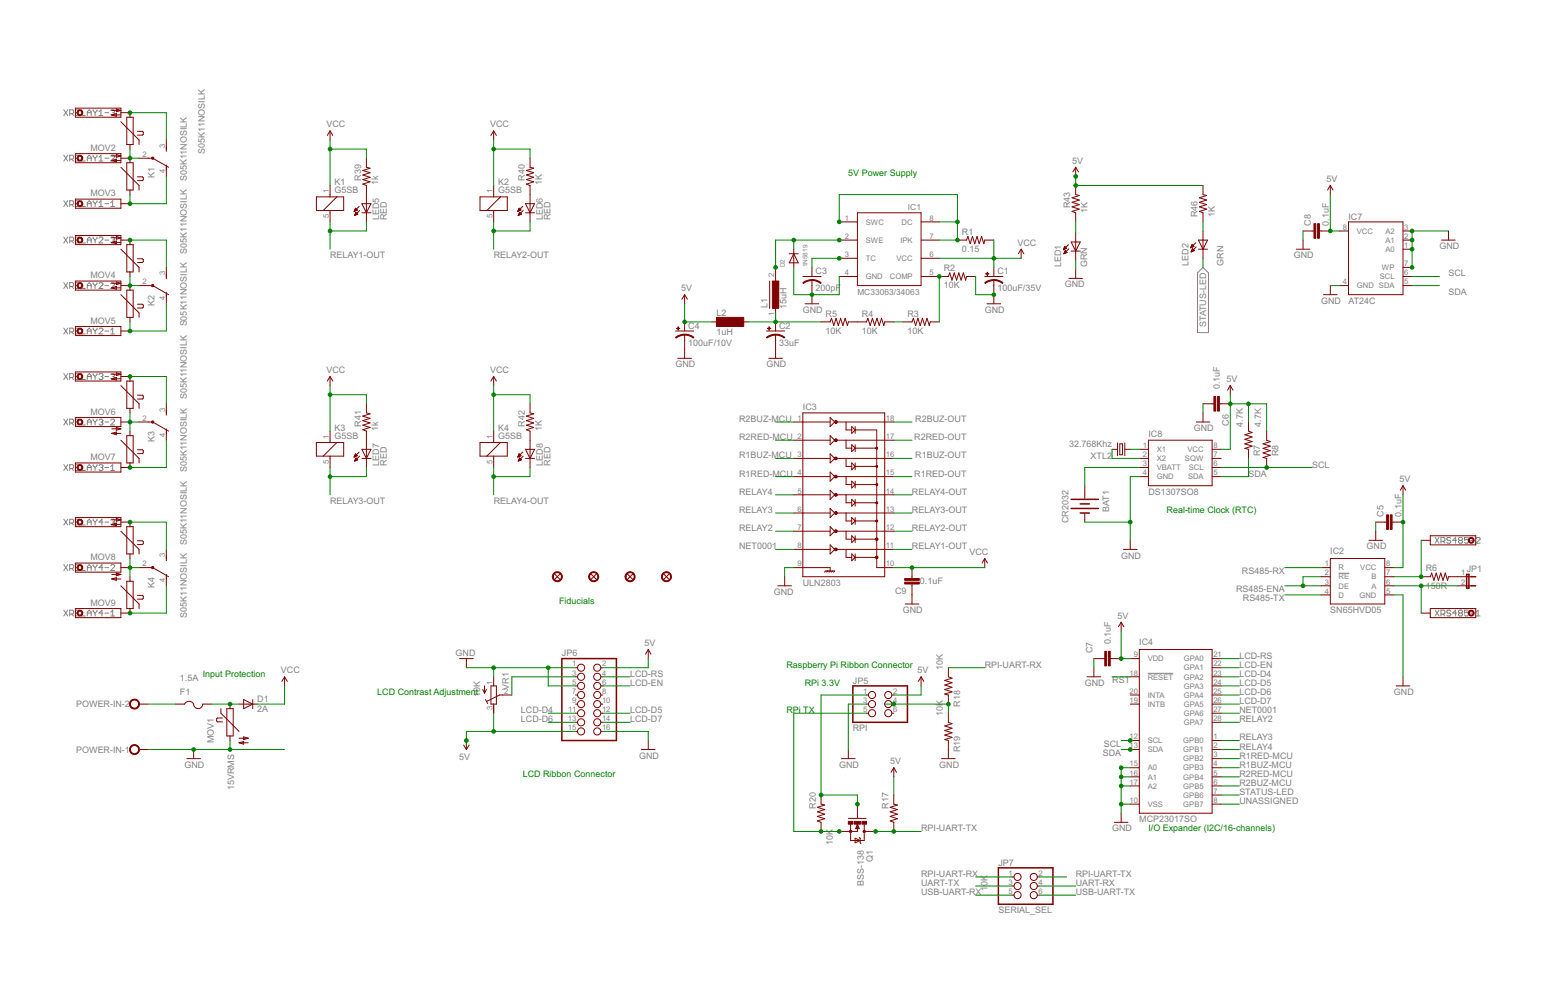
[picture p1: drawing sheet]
<svg xmlns="http://www.w3.org/2000/svg" width="432mm" height="279mm" viewBox="0 0 432 279" stroke-linecap="round" stroke-linejoin="round" font-family="sans-serif">
<defs><g id="words">
<g font-size="2.8" fill="#808080">
<text x="91.2" y="35.5">VCC</text>
<text x="136.9" y="35.5">VCC</text>
<text x="25.3" y="42.1">MOV2</text>
<text x="57.3" y="42.9" transform="rotate(-90 57.3 42.9)">S05K11NOSILK</text>
<text x="299.4" y="45.7">5V</text>
<text x="43.2" y="49.8" transform="rotate(-90 43.2 49.8)">K1</text>
<text x="52.2" y="50.5" transform="rotate(-90 52.2 50.5)">S05K11NOSILK</text>
<text x="93.4" y="53.9">G5SB</text>
<text x="93.4" y="51.8">K1</text>
<text x="100.8" y="50.5" transform="rotate(-90 100.8 50.5)">R39</text>
<text x="105.6" y="51.8" transform="rotate(-90 105.6 51.8)">1k</text>
<text x="139.2" y="53.9">G5SB</text>
<text x="139.2" y="51.8">K2</text>
<text x="146.5" y="50.5" transform="rotate(-90 146.5 50.5)">R40</text>
<text x="151.3" y="51.8" transform="rotate(-90 151.3 51.8)">1K</text>
<text x="370.5" y="50.8">5V</text>
<text x="25.3" y="54.8">MOV3</text>
<text x="298.9" y="58.1" transform="rotate(-90 298.9 58.1)">R43</text>
<text x="303.7" y="59.4" transform="rotate(-90 303.7 59.4)">1K</text>
<text x="105.9" y="61.4" transform="rotate(-90 105.9 61.4)">LED5</text>
<text x="108" y="61.4" transform="rotate(-90 108 61.4)">RED</text>
<text x="151.6" y="61.4" transform="rotate(-90 151.6 61.4)">LED6</text>
<text x="153.8" y="61.4" transform="rotate(-90 153.8 61.4)">RED</text>
<text x="268.7" y="65.5">R1</text>
<text x="334.5" y="60.7" transform="rotate(-90 334.5 60.7)">R46</text>
<text x="339.3" y="60.7" transform="rotate(-90 339.3 60.7)">1K</text>
<text x="366.1" y="62.9" transform="rotate(-90 366.1 62.9)">C8</text>
<text x="371.2" y="62.9" transform="rotate(-90 371.2 62.9)">0.1uF</text>
<text x="376.6" y="61.3">IC7</text>
<text x="52.2" y="70.8" transform="rotate(-90 52.2 70.8)">S05K11NOSILK</text>
<text x="268.7" y="70.3">0.15</text>
<text x="284.2" y="68.5">VCC</text>
<text x="402" y="69.5">GND</text>
<text x="25.3" y="77.7">MOV4</text>
<text x="92.2" y="72.1">RELAY1-OUT</text>
<text x="137.9" y="72.1">RELAY2-OUT</text>
<text x="227.8" y="76.5">C3</text>
<text x="263.6" y="75.7">R2</text>
<text x="278.6" y="76.5">C1</text>
<text x="296.4" y="74.7" transform="rotate(-90 296.4 74.7)">LED1</text>
<text x="303.6" y="74.7" transform="rotate(-90 303.6 74.7)">GRN</text>
<text x="331.9" y="74.1" transform="rotate(-90 331.9 74.1)">LED2</text>
<text x="341.7" y="74.1" transform="rotate(-90 341.7 74.1)">GRN</text>
<text x="361.4" y="72.1">GND</text>
<text x="404.6" y="77.2">SCL</text>
<text x="190.2" y="81.2">5V</text>
<text x="227.8" y="81.4">200pF</text>
<text x="263.6" y="80.5">10K</text>
<text x="278.6" y="81.4">100uF/35V</text>
<text x="297.4" y="80.2">GND</text>
<text x="404.6" y="82.2">SDA</text>
<text x="43.2" y="85.3" transform="rotate(-90 43.2 85.3)">K2</text>
<text x="200.1" y="88.1">L2</text>
<text x="214.3" y="86.1" transform="rotate(-90 214.3 86.1)">L1</text>
<text x="219.7" y="86.2" transform="rotate(-90 219.7 86.2)">15uH</text>
<text x="224.2" y="87.3">GND</text>
<text x="230.6" y="88.4">R5</text>
<text x="240.7" y="88.4">R4</text>
<text x="253.4" y="88.4">R3</text>
<text x="275" y="87.3">GND</text>
<text x="369" y="84.8">GND</text>
<text x="376.6" y="84.8">AT24C</text>
<text x="25.3" y="90.4">MOV5</text>
<text x="52.2" y="91.1" transform="rotate(-90 52.2 91.1)">S05K11NOSILK</text>
<text x="192.2" y="91.8">C4</text>
<text x="200.1" y="93.4">1uH</text>
<text x="217.6" y="91.8">C2</text>
<text x="230.6" y="93.2">10K</text>
<text x="240.7" y="93.2">10K</text>
<text x="253.4" y="93.2">10K</text>
<text x="336.9" y="91.4" transform="rotate(-90 336.9 91.4)">STATUS-LED</text>
<text x="192.2" y="96.6">100uF/10V</text>
<text x="217.6" y="96.6">33uF</text>
<text x="91.2" y="104.1">VCC</text>
<text x="136.9" y="104.1">VCC</text>
<text x="188.7" y="102.6">GND</text>
<text x="214.1" y="102.6">GND</text>
<text x="342.6" y="106.6">5V</text>
<text x="52.2" y="111.4" transform="rotate(-90 52.2 111.4)">S05K11NOSILK</text>
<text x="340.7" y="108.7" transform="rotate(-90 340.7 108.7)">0.1uF</text>
<text x="25.3" y="115.8">MOV6</text>
<text x="100.8" y="119.1" transform="rotate(-90 100.8 119.1)">R41</text>
<text x="146.5" y="119.1" transform="rotate(-90 146.5 119.1)">R42</text>
<text x="206.5" y="117.8">R2BUZ-MCU</text>
<text x="224.2" y="114.5">IC3</text>
<text x="255.6" y="117.8">R2BUZ-OUT</text>
<text x="343.2" y="118.8" transform="rotate(-90 343.2 118.8)">C6</text>
<text x="347.2" y="119.2" transform="rotate(-90 347.2 119.2)">4.7K</text>
<text x="352.2" y="119.2" transform="rotate(-90 352.2 119.2)">4.7K</text>
<text x="43.2" y="123.4" transform="rotate(-90 43.2 123.4)">K3</text>
<text x="93.4" y="122.5">G5SB</text>
<text x="93.4" y="120.3">K3</text>
<text x="105.6" y="120.3" transform="rotate(-90 105.6 120.3)">1k</text>
<text x="139.2" y="122.5">G5SB</text>
<text x="139.2" y="120.3">K4</text>
<text x="151.3" y="120.3" transform="rotate(-90 151.3 120.3)">1K</text>
<text x="206.5" y="122.9">R2RED-MCU</text>
<text x="255.4" y="122.9">R2RED-OUT</text>
<text x="298.6" y="124.7">32.768Khz</text>
<text x="320.8" y="122.1">IC8</text>
<text x="333.5" y="120.3">GND</text>
<text x="25.3" y="128.5">MOV7</text>
<text x="52.2" y="131.8" transform="rotate(-90 52.2 131.8)">S05K11NOSILK</text>
<text x="105.9" y="130" transform="rotate(-90 105.9 130)">LED7</text>
<text x="108" y="130" transform="rotate(-90 108 130)">RED</text>
<text x="151.6" y="130" transform="rotate(-90 151.6 130)">LED8</text>
<text x="153.8" y="130" transform="rotate(-90 153.8 130)">RED</text>
<text x="206.5" y="128">R1BUZ-MCU</text>
<text x="255.6" y="128">R1BUZ-OUT</text>
<text x="304.6" y="128.2">XTL2</text>
<text x="352" y="127.3" transform="rotate(-90 352 127.3)">R7</text>
<text x="357" y="127.3" transform="rotate(-90 357 127.3)">R8</text>
<text x="366.5" y="130.5">SCL</text>
<text x="206.5" y="133">R1RED-MCU</text>
<text x="255.4" y="133">R1RED-OUT</text>
<text x="348.7" y="133">SDA</text>
<text x="390.9" y="134.6">5V</text>
<text x="92.2" y="140.7">RELAY3-OUT</text>
<text x="137.9" y="140.7">RELAY4-OUT</text>
<text x="206.5" y="143.2">RELAY3</text>
<text x="206.5" y="138.1">RELAY4</text>
<text x="254.7" y="143.2">RELAY3-OUT</text>
<text x="254.7" y="138.1">RELAY4-OUT</text>
<text x="309.8" y="142.9" transform="rotate(-90 309.8 142.9)">BAT1</text>
<text x="320.8" y="138.1">DS1307SO8</text>
<text x="206.5" y="148.3">RELAY2</text>
<text x="254.7" y="148.3">RELAY2-OUT</text>
<text x="298.4" y="146" transform="rotate(-90 298.4 146)">CR2032</text>
<text x="386.4" y="144.2" transform="rotate(-90 386.4 144.2)">C5</text>
<text x="391.5" y="144.2" transform="rotate(-90 391.5 144.2)">0.1uF</text>
<text x="52.2" y="152.1" transform="rotate(-90 52.2 152.1)">S05K11NOSILK</text>
<text x="206.5" y="153.4">NET0001</text>
<text x="254.7" y="153.4">RELAY1-OUT</text>
<text x="270.8" y="154.9">VCC</text>
<text x="313.1" y="155.9">GND</text>
<text x="371.5" y="154.6">IC2</text>
<text x="381.7" y="153.4">GND</text>
<text x="25.3" y="156.4">MOV8</text>
<text x="346.9" y="160.2">RS485-RX</text>
<text x="398.2" y="159.5">R6</text>
<text x="409.6" y="159.7">JP1</text>
<text x="43.2" y="164" transform="rotate(-90 43.2 164)">K4</text>
<text x="216.2" y="166">GND</text>
<text x="224.2" y="163.5">ULN2803</text>
<text x="250" y="165.7">C9</text>
<text x="256.9" y="163.1">0.1uF</text>
<text x="345.2" y="165.3">RS485-ENA</text>
<text x="347.1" y="167.8">RS485-TX</text>
<text x="398.2" y="164.3">150R</text>
<text x="25.3" y="169.1">MOV9</text>
<text x="52.2" y="172.4" transform="rotate(-90 52.2 172.4)">S05K11NOSILK</text>
<text x="252.2" y="171.1">GND</text>
<text x="312.1" y="172.7">5V</text>
<text x="371.5" y="171.1">SN65HVD05</text>
<text x="310.2" y="179.8" transform="rotate(-90 310.2 179.8)">0.1uF</text>
<text x="127.3" y="183.1">GND</text>
<text x="156.9" y="183.2">JP6</text>
<text x="180" y="180.3">5V</text>
<text x="305.1" y="182.3" transform="rotate(-90 305.1 182.3)">C7</text>
<text x="318.2" y="180">IC4</text>
<text x="346.2" y="183.8">LCD-RS</text>
<text x="50.3" y="190.2">1.5A</text>
<text x="78.5" y="187.9">VCC</text>
<text x="176" y="191.4">LCD-EN</text>
<text x="176" y="188.9">LCD-RS</text>
<text x="238.2" y="190.8">JP5</text>
<text x="256.2" y="187.9">5V</text>
<text x="263.4" y="187" transform="rotate(-90 263.4 187)">10K</text>
<text x="275" y="186.4">RPI-UART-RX</text>
<text x="303" y="191.4">GND</text>
<text x="310.7" y="190.7">RST</text>
<text x="346.2" y="191.4">LCD-D5</text>
<text x="346.2" y="188.9">LCD-D4</text>
<text x="346.2" y="186.4">LCD-EN</text>
<text x="21.2" y="197.4">POWER-IN-2</text>
<text x="50.3" y="194">F1</text>
<text x="71.9" y="196">D1</text>
<text x="134.1" y="194.6" transform="rotate(-90 134.1 194.6)">10K</text>
<text x="142.1" y="192.5" transform="rotate(-90 142.1 192.5)">VR1</text>
<text x="268.2" y="197.3" transform="rotate(-90 268.2 197.3)">R18</text>
<text x="346.2" y="196.5">LCD-D7</text>
<text x="346.2" y="194">LCD-D6</text>
<text x="389.3" y="194">GND</text>
<text x="71.9" y="198.8">2A</text>
<text x="145.5" y="201.6">LCD-D6</text>
<text x="145.5" y="199.1">LCD-D4</text>
<text x="176" y="201.6">LCD-D7</text>
<text x="176" y="199.1">LCD-D5</text>
<text x="263.4" y="199.7" transform="rotate(-90 263.4 199.7)">10K</text>
<text x="346.2" y="201.6">RELAY2</text>
<text x="346.2" y="199.1">NET0001</text>
<text x="59.8" y="207.4" transform="rotate(-90 59.8 207.4)">MOV1</text>
<text x="238.2" y="204.1">RPI</text>
<text x="308.3" y="208.5">SCL</text>
<text x="346.2" y="206.7">RELAY3</text>
<text x="346.2" y="209.2">RELAY4</text>
<text x="21.2" y="210.1">POWER-IN-1</text>
<text x="51.5" y="214.3">GND</text>
<text x="128.2" y="212">5V</text>
<text x="178.5" y="211.8">GND</text>
<text x="234.4" y="214.3">GND</text>
<text x="248.6" y="213.3">5V</text>
<text x="262.3" y="214.3">GND</text>
<text x="268.2" y="210" transform="rotate(-90 268.2 210)">R19</text>
<text x="308" y="211">SDA</text>
<text x="346.2" y="211.8">R1RED-MCU</text>
<text x="346.2" y="214.3">R1BUZ-MCU</text>
<text x="65.4" y="220.5" transform="rotate(-90 65.4 220.5)">15VRMS</text>
<text x="346.2" y="221.9">STATUS-LED</text>
<text x="346.2" y="216.8">R2RED-MCU</text>
<text x="346.2" y="219.4">R2BUZ-MCU</text>
<text x="227.8" y="225.7" transform="rotate(-90 227.8 225.7)">R20</text>
<text x="248.1" y="225.7" transform="rotate(-90 248.1 225.7)">R17</text>
<text x="346.2" y="224.5">UNASSIGNED</text>
<text x="257.3" y="232.1">RPI-UART-TX</text>
<text x="310.6" y="232.1">GND</text>
<text x="318.2" y="229.5">MCP23017SO</text>
<text x="232.6" y="235.9" transform="rotate(-90 232.6 235.9)">10K</text>
<text x="243.8" y="240.5" transform="rotate(-90 243.8 240.5)">Q1</text>
<text x="257.3" y="244.8">RPI-UART-RX</text>
<text x="278.8" y="241.6">JP7</text>
<text x="300.4" y="244.8">RPI-UART-TX</text>
<text x="241.3" y="247.2" transform="rotate(-90 241.3 247.2)">BSS-138</text>
<text x="257.3" y="247.3">UART-TX</text>
<text x="257.3" y="249.9">USB-UART-RX</text>
<text x="275.8" y="248.6" transform="rotate(-90 275.8 248.6)">1</text>
<text x="275.8" y="247.2" transform="rotate(-90 275.8 247.2)">0K</text>
<text x="300.4" y="249.9">USB-UART-TX</text>
<text x="300.4" y="247.3">UART-RX</text>
<text x="278.8" y="254.9">SERIAL_SEL</text>
</g>
<g font-size="2.8" fill="#008000">
<text x="236.9" y="49.2">5V Power Supply</text>
<text x="325.8" y="143.2">Real-time Clock (RTC)</text>
<text x="156.2" y="168.6">Fiducials</text>
<text x="56.6" y="188.9">Input Protection</text>
<text x="219.7" y="186.4">Raspberry Pi Ribbon Connector</text>
<text x="224.7" y="191.4">RPi 3.3V</text>
<text x="105.4" y="194">LCD Contrast Adjustment</text>
<text x="219.7" y="199.1">RPi TX</text>
<text x="146" y="216.8">LCD Ribbon Connector</text>
<text x="320.8" y="232.1">I/O Expander (I2C/16-channels)</text>
</g>
<g font-size="2.6" fill="#808080">
<text x="253.6" y="58.5">IC1</text>
<text x="239.5" y="82.2">MC33063/34063</text>
</g>
<g font-size="2.4" fill="#808080">
<text x="46.1" y="41.3" transform="rotate(-90 46.1 41.3)">3</text>
<text x="39.8" y="43.8">2</text>
<text x="46.1" y="48.2" transform="rotate(-90 46.1 48.2)">4</text>
<text x="91.8" y="54" transform="rotate(-90 91.8 54)">1</text>
<text x="137.5" y="54" transform="rotate(-90 137.5 54)">1</text>
<text x="91.8" y="60.9" transform="rotate(-90 91.8 60.9)">5</text>
<text x="137.5" y="60.9" transform="rotate(-90 137.5 60.9)">5</text>
<text x="236" y="61.6">1</text>
<text x="241.8" y="62.7">SWC</text>
<text x="251.8" y="62.7">DC</text>
<text x="259.6" y="61.6">8</text>
<text x="375.1" y="64.1">8</text>
<text x="379" y="65.2">VCC</text>
<text x="386.9" y="65.2">A2</text>
<text x="392.2" y="64.1">3</text>
<text x="236" y="66.7">2</text>
<text x="236" y="71.7">3</text>
<text x="241.8" y="67.8">SWE</text>
<text x="251.5" y="67.8">IPK</text>
<text x="259.6" y="71.7">6</text>
<text x="259.6" y="66.7">7</text>
<text x="386.9" y="67.8">A1</text>
<text x="386.9" y="70.3">A0</text>
<text x="392.2" y="66.7">2</text>
<text x="392.2" y="69.2">1</text>
<text x="46.1" y="76.8" transform="rotate(-90 46.1 76.8)">3</text>
<text x="216.3" y="77.4" transform="rotate(-90 216.3 77.4)">2</text>
<text x="236" y="76.8">4</text>
<text x="241.8" y="72.8">TC</text>
<text x="241.8" y="77.9">GND</text>
<text x="248.5" y="77.9">COMP</text>
<text x="250.4" y="72.8">VCC</text>
<text x="259.6" y="76.8">5</text>
<text x="385.4" y="77.9">SCL</text>
<text x="386" y="75.4">WP</text>
<text x="392.2" y="74.3">7</text>
<text x="392.2" y="76.8">6</text>
<text x="39.8" y="79.3">2</text>
<text x="46.1" y="83.8" transform="rotate(-90 46.1 83.8)">4</text>
<text x="375.1" y="79.3">4</text>
<text x="379" y="80.5">GND SDA</text>
<text x="392.2" y="79.3">5</text>
<text x="216.3" y="88.3" transform="rotate(-90 216.3 88.3)">1</text>
<text x="39.8" y="117.4">2</text>
<text x="46.1" y="114.9" transform="rotate(-90 46.1 114.9)">3</text>
<text x="222.7" y="117.4">1</text>
<text x="247.5" y="117.4">18</text>
<text x="46.1" y="121.9" transform="rotate(-90 46.1 121.9)">4</text>
<text x="91.8" y="122.5" transform="rotate(-90 91.8 122.5)">1</text>
<text x="137.5" y="122.5" transform="rotate(-90 137.5 122.5)">1</text>
<text x="222.7" y="122.5">2</text>
<text x="247.5" y="122.5">17</text>
<text x="319.2" y="125.1">1</text>
<text x="338.9" y="125.1">8</text>
<text x="91.8" y="129.5" transform="rotate(-90 91.8 129.5)">5</text>
<text x="137.5" y="129.5" transform="rotate(-90 137.5 129.5)">5</text>
<text x="222.7" y="127.6">3</text>
<text x="247.5" y="127.6">16</text>
<text x="319.2" y="127.6">2</text>
<text x="319.2" y="130.1">3</text>
<text x="323.1" y="126.2">X1</text>
<text x="323.1" y="128.7">X2</text>
<text x="323.1" y="131.3">VBATT</text>
<text x="331" y="128.7">SQW</text>
<text x="331.7" y="126.2">VCC</text>
<text x="332" y="131.3">SCL</text>
<text x="338.9" y="130.1">6</text>
<text x="338.9" y="127.6">7</text>
<text x="222.7" y="132.7">4</text>
<text x="222.7" y="137.8">5</text>
<text x="247.5" y="137.8">14</text>
<text x="247.5" y="132.7">15</text>
<text x="319.2" y="132.7">4</text>
<text x="323.1" y="133.8">GND</text>
<text x="331.8" y="133.8">SDA</text>
<text x="338.9" y="132.7">5</text>
<text x="222.7" y="142.8">6</text>
<text x="247.5" y="142.8">13</text>
<text x="222.7" y="147.9">7</text>
<text x="247.5" y="147.9">12</text>
<text x="46.1" y="155.5" transform="rotate(-90 46.1 155.5)">3</text>
<text x="222.7" y="153">8</text>
<text x="247.5" y="153">11</text>
<text x="39.8" y="158.1">2</text>
<text x="222.7" y="158.1">9</text>
<text x="247.5" y="158.1">10</text>
<text x="370" y="158.1">1</text>
<text x="370" y="160.6">2</text>
<text x="373.9" y="159.2">R</text>
<text x="373.9" y="161.7">RE</text>
<text x="379.9" y="159.2">VCC</text>
<text x="383" y="161.7">B</text>
<text x="387.1" y="160.6">7</text>
<text x="387.1" y="158.1">8</text>
<text x="408.1" y="160.6">1</text>
<text x="46.1" y="162.5" transform="rotate(-90 46.1 162.5)">4</text>
<text x="370" y="163.2">3</text>
<text x="370" y="165.7">4</text>
<text x="373.9" y="164.3">DE</text>
<text x="373.9" y="166.8">D</text>
<text x="379.7" y="166.8">GND</text>
<text x="383" y="164.3">A</text>
<text x="387.1" y="165.7">5</text>
<text x="387.1" y="163.2">6</text>
<text x="408.1" y="163.2">2</text>
<text x="316.7" y="183.5">9</text>
<text x="320.6" y="184.6">VDD</text>
<text x="330.6" y="184.6">GPA0</text>
<text x="338.9" y="183.5">21</text>
<text x="137.5" y="191.1" transform="rotate(-90 137.5 191.1)">1</text>
<text x="159.8" y="186">1</text>
<text x="159.8" y="188.5">3</text>
<text x="159.8" y="191.1">5</text>
<text x="168.2" y="186">2</text>
<text x="168.2" y="188.5">4</text>
<text x="168.2" y="191.1">6</text>
<text x="315.5" y="188.5">18</text>
<text x="320.6" y="189.7">RESET</text>
<text x="330.6" y="187.1">GPA1</text>
<text x="330.6" y="189.7">GPA2</text>
<text x="338.9" y="186">22</text>
<text x="338.9" y="188.5">23</text>
<text x="338.9" y="191.1">24</text>
<text x="140.8" y="193.6">2</text>
<text x="159.8" y="193.6">7</text>
<text x="159.8" y="196.2">9</text>
<text x="168.2" y="193.6">8</text>
<text x="168.2" y="196.2">10</text>
<text x="241" y="193.6">1</text>
<text x="241" y="196.2">3</text>
<text x="249.4" y="193.6">2</text>
<text x="249.4" y="196.2">4</text>
<text x="315.5" y="193.6">20</text>
<text x="315.5" y="196.2">19</text>
<text x="320.6" y="194.7">INTA</text>
<text x="320.6" y="197.3">INTB</text>
<text x="330.6" y="192.2">GPA3</text>
<text x="330.6" y="194.7">GPA4</text>
<text x="330.6" y="197.3">GPA5</text>
<text x="338.9" y="193.6">25</text>
<text x="338.9" y="196.2">26</text>
<text x="137.5" y="198.1" transform="rotate(-90 137.5 198.1)">3</text>
<text x="158.6" y="201.2">13</text>
<text x="158.6" y="203.8">15</text>
<text x="158.7" y="198.7">11</text>
<text x="168.2" y="198.7">12</text>
<text x="168.2" y="201.2">14</text>
<text x="168.2" y="203.8">16</text>
<text x="241" y="198.7">5</text>
<text x="249.4" y="198.7">6</text>
<text x="330.6" y="199.8">GPA6</text>
<text x="330.6" y="202.4">GPA7</text>
<text x="338.9" y="198.7">27</text>
<text x="338.9" y="201.2">28</text>
<text x="315.5" y="206.3">12</text>
<text x="315.5" y="208.9">13</text>
<text x="320.6" y="207.4">SCL</text>
<text x="320.6" y="210">SDA</text>
<text x="330.5" y="207.4">GPB0</text>
<text x="330.5" y="210">GPB1</text>
<text x="338.9" y="206.3">1</text>
<text x="338.9" y="208.9">2</text>
<text x="315.5" y="213.9">15</text>
<text x="320.6" y="215.1">A0</text>
<text x="330.5" y="212.5">GPB2</text>
<text x="330.5" y="215.1">GPB3</text>
<text x="338.9" y="211.4">3</text>
<text x="338.9" y="213.9">4</text>
<text x="315.5" y="216.5">16</text>
<text x="315.5" y="219">17</text>
<text x="320.6" y="217.6">A1</text>
<text x="320.6" y="220.1">A2</text>
<text x="330.5" y="217.6">GPB4</text>
<text x="330.5" y="220.1">GPB5</text>
<text x="338.9" y="216.5">5</text>
<text x="338.9" y="219">6</text>
<text x="338.9" y="221.6">7</text>
<text x="315.5" y="224.1">10</text>
<text x="320.6" y="225.2">VSS</text>
<text x="330.5" y="222.7">GPB6</text>
<text x="330.5" y="225.2">GPB7</text>
<text x="338.9" y="224.1">8</text>
<text x="281.7" y="244.4">1</text>
<text x="290.1" y="244.4">2</text>
<text x="281.7" y="247">3</text>
<text x="281.7" y="249.5">5</text>
<text x="290.1" y="247">4</text>
<text x="290.1" y="249.5">6</text>
</g>
<g font-size="2" fill="#808080">
<text x="219.2" y="74.6" transform="rotate(-90 219.2 74.6)">D2</text>
<text x="225.5" y="74.6" transform="rotate(-90 225.5 74.6)">1N5819</text>
</g>
</g></defs>
<g fill="#808080" stroke="#808080" stroke-width=".28">
<path d="M17.8 56l1.1 1.7z"/>
<path d="M18.9 56l-1.1 1.7z"/>
<path d="M19.5 56v1.7z"/>
<path d="M19.5 56h.8z"/>
<path d="M20.3 56l.3 .3z"/>
<path d="M20.6 56.3v.6z"/>
<path d="M20.6 56.9l-.3 .2z"/>
<path d="M19.5 57.1h.8z"/>
<path d="M20 57.1l.6 .6z"/>
<path d="M21.1 56h1.1z"/>
<path d="M21.1 56v1.7z"/>
<path d="M21.1 57.7h1.1z"/>
<path d="M21.1 56.9h.6z"/>
<path d="M22.7 56v1.7z"/>
<path d="M22.7 57.7h1.1z"/>
<path d="M24.4 56.6v1.1z"/>
<path d="M24.9 56l-.5 .6z"/>
<path d="M24.9 56l.6 .6z"/>
<path d="M25.5 56.6v1.1z"/>
<path d="M24.4 56.9h1.1z"/>
<path d="M26 56v.3z"/>
<path d="M26 56.3l.6 .6z"/>
<path d="M27.1 56.3l-.5 .6z"/>
<path d="M27.1 56v.3z"/>
<path d="M26.6 56.9v.8z"/>
<path d="M28.2 56l-.6 .6z"/>
<path d="M28.2 56v1.7z"/>
<path d="M27.6 57.7h1.1z"/>
<path d="M29.3 56.9h1.1z"/>
<path d="M30.9 56.6l.6-.6z"/>
<path d="M31.5 56v1.7z"/>
<path d="M30.9 57.7h1.1z"/>
<path d="M17.8 43.3l1.1 1.7z"/>
<path d="M18.9 43.3l-1.1 1.7z"/>
<path d="M19.5 43.3v1.7z"/>
<path d="M19.5 43.3h.8z"/>
<path d="M20.3 43.3l.3 .3z"/>
<path d="M20.6 43.6v.6z"/>
<path d="M20.6 44.2l-.3 .2z"/>
<path d="M19.5 44.4h.8z"/>
<path d="M20 44.4l.6 .6z"/>
<path d="M21.1 43.3h1.1z"/>
<path d="M21.1 43.3v1.7z"/>
<path d="M21.1 45h1.1z"/>
<path d="M21.1 44.2h.6z"/>
<path d="M22.7 43.3v1.7z"/>
<path d="M22.7 45h1.1z"/>
<path d="M24.4 43.9v1.1z"/>
<path d="M24.9 43.3l-.5 .6z"/>
<path d="M24.9 43.3l.6 .6z"/>
<path d="M25.5 43.9v1.1z"/>
<path d="M24.4 44.2h1.1z"/>
<path d="M26 43.3v.3z"/>
<path d="M26 43.6l.6 .6z"/>
<path d="M27.1 43.6l-.5 .6z"/>
<path d="M27.1 43.3v.3z"/>
<path d="M26.6 44.2v.8z"/>
<path d="M28.2 43.3l-.6 .6z"/>
<path d="M28.2 43.3v1.7z"/>
<path d="M27.6 45h1.1z"/>
<path d="M29.3 44.2h1.1z"/>
<path d="M30.9 45h1.1z"/>
<path d="M30.9 45l1.1-1.1z"/>
<path d="M32 43.6v.3z"/>
<path d="M31.7 43.3l.3 .3z"/>
<path d="M31.2 43.3h.5z"/>
<path d="M31.2 43.3l-.3 .3z"/>
<path d="M17.8 30.6l1.1 1.7z"/>
<path d="M18.9 30.6l-1.1 1.7z"/>
<path d="M19.5 30.6v1.7z"/>
<path d="M19.5 30.6h.8z"/>
<path d="M20.3 30.6l.3 .3z"/>
<path d="M20.6 30.9v.6z"/>
<path d="M20.6 31.5l-.3 .2z"/>
<path d="M19.5 31.7h.8z"/>
<path d="M20 31.7l.6 .6z"/>
<path d="M21.1 30.6h1.1z"/>
<path d="M21.1 30.6v1.7z"/>
<path d="M21.1 32.3h1.1z"/>
<path d="M21.1 31.5h.6z"/>
<path d="M22.7 30.6v1.7z"/>
<path d="M22.7 32.3h1.1z"/>
<path d="M24.4 31.2v1.1z"/>
<path d="M24.4 31.2l.5-.6z"/>
<path d="M24.9 30.6l.6 .6z"/>
<path d="M25.5 31.2v1.1z"/>
<path d="M24.4 31.5h1.1z"/>
<path d="M26 30.6v.3z"/>
<path d="M26 30.9l.6 .6z"/>
<path d="M27.1 30.9l-.5 .6z"/>
<path d="M27.1 30.6v.3z"/>
<path d="M26.6 31.5v.8z"/>
<path d="M27.6 31.2l.6-.6z"/>
<path d="M28.2 30.6v1.7z"/>
<path d="M27.6 32.3h1.1z"/>
<path d="M29.3 31.5h1.1z"/>
<path d="M30.9 30.9l.3-.3z"/>
<path d="M31.2 30.6h.5z"/>
<path d="M31.7 30.6l.3 .3z"/>
<path d="M32 30.9v.3z"/>
<path d="M32 31.2l-.3 .3z"/>
<path d="M31.5 31.5h.2z"/>
<path d="M31.7 31.5l.3 .2z"/>
<path d="M32 31.7v.3z"/>
<path d="M32 32l-.3 .3z"/>
<path d="M31.2 32.3h.5z"/>
<path d="M30.9 32l.3 .3z"/>
<path d="M17.8 91.6l1.1 1.6z"/>
<path d="M18.9 91.6l-1.1 1.6z"/>
<path d="M19.5 91.6v1.6z"/>
<path d="M19.5 91.6h.8z"/>
<path d="M20.3 91.6l.3 .3z"/>
<path d="M20.6 91.9v.5z"/>
<path d="M20.3 92.7l.3-.3z"/>
<path d="M19.5 92.7h.8z"/>
<path d="M20 92.7l.6 .5z"/>
<path d="M21.1 91.6h1.1z"/>
<path d="M21.1 91.6v1.6z"/>
<path d="M21.1 93.2h1.1z"/>
<path d="M21.1 92.4h.6z"/>
<path d="M22.7 91.6v1.6z"/>
<path d="M22.7 93.2h1.1z"/>
<path d="M24.4 92.1v1.1z"/>
<path d="M24.9 91.6l-.5 .5z"/>
<path d="M24.9 91.6l.6 .5z"/>
<path d="M25.5 92.1v1.1z"/>
<path d="M24.4 92.4h1.1z"/>
<path d="M26 91.6v.3z"/>
<path d="M26 91.9l.6 .5z"/>
<path d="M26.6 92.4l.5-.5z"/>
<path d="M27.1 91.6v.3z"/>
<path d="M26.6 92.4v.8z"/>
<path d="M27.6 93.2h1.1z"/>
<path d="M27.6 93.2l1.1-1.1z"/>
<path d="M28.7 91.9v.2z"/>
<path d="M28.5 91.6l.2 .3z"/>
<path d="M27.9 91.6h.6z"/>
<path d="M27.6 91.9l.3-.3z"/>
<path d="M29.3 92.4h1.1z"/>
<path d="M30.9 92.1l.6-.5z"/>
<path d="M31.5 91.6v1.6z"/>
<path d="M30.9 93.2h1.1z"/>
<path d="M17.8 78.9l1.1 1.6z"/>
<path d="M18.9 78.9l-1.1 1.6z"/>
<path d="M19.5 78.9v1.6z"/>
<path d="M19.5 78.9h.8z"/>
<path d="M20.3 78.9l.3 .3z"/>
<path d="M20.6 79.2v.5z"/>
<path d="M20.3 80l.3-.3z"/>
<path d="M19.5 80h.8z"/>
<path d="M20 80l.6 .5z"/>
<path d="M21.1 78.9h1.1z"/>
<path d="M21.1 78.9v1.6z"/>
<path d="M21.1 80.5h1.1z"/>
<path d="M21.1 79.7h.6z"/>
<path d="M22.7 78.9v1.6z"/>
<path d="M22.7 80.5h1.1z"/>
<path d="M24.4 79.4v1.1z"/>
<path d="M24.9 78.9l-.5 .5z"/>
<path d="M24.9 78.9l.6 .5z"/>
<path d="M25.5 79.4v1.1z"/>
<path d="M24.4 79.7h1.1z"/>
<path d="M26 78.9v.3z"/>
<path d="M26 79.2l.6 .5z"/>
<path d="M27.1 79.2l-.5 .5z"/>
<path d="M27.1 78.9v.3z"/>
<path d="M26.6 79.7v.8z"/>
<path d="M27.6 80.5h1.1z"/>
<path d="M27.6 80.5l1.1-1.1z"/>
<path d="M28.7 79.2v.2z"/>
<path d="M28.5 78.9l.2 .3z"/>
<path d="M27.9 78.9h.6z"/>
<path d="M27.6 79.2l.3-.3z"/>
<path d="M29.3 79.7h1.1z"/>
<path d="M30.9 80.5h1.1z"/>
<path d="M30.9 80.5l1.1-1.1z"/>
<path d="M32 79.2v.2z"/>
<path d="M31.7 78.9l.3 .3z"/>
<path d="M31.2 78.9h.5z"/>
<path d="M30.9 79.2l.3-.3z"/>
<path d="M17.8 66.2l1.1 1.6z"/>
<path d="M18.9 66.2l-1.1 1.6z"/>
<path d="M19.5 66.2v1.6z"/>
<path d="M19.5 66.2h.8z"/>
<path d="M20.3 66.2l.3 .3z"/>
<path d="M20.6 66.5v.5z"/>
<path d="M20.3 67.3l.3-.3z"/>
<path d="M19.5 67.3h.8z"/>
<path d="M20 67.3l.6 .5z"/>
<path d="M21.1 66.2h1.1z"/>
<path d="M21.1 66.2v1.6z"/>
<path d="M21.1 67.8h1.1z"/>
<path d="M21.1 67h.6z"/>
<path d="M22.7 66.2v1.6z"/>
<path d="M22.7 67.8h1.1z"/>
<path d="M24.4 66.7v1.1z"/>
<path d="M24.9 66.2l-.5 .5z"/>
<path d="M24.9 66.2l.6 .5z"/>
<path d="M25.5 66.7v1.1z"/>
<path d="M24.4 67h1.1z"/>
<path d="M26 66.2v.3z"/>
<path d="M26 66.5l.6 .5z"/>
<path d="M27.1 66.5l-.5 .5z"/>
<path d="M27.1 66.2v.3z"/>
<path d="M26.6 67v.8z"/>
<path d="M27.6 67.8h1.1z"/>
<path d="M27.6 67.8l1.1-1.1z"/>
<path d="M28.7 66.5v.2z"/>
<path d="M28.5 66.2l.2 .3z"/>
<path d="M27.9 66.2h.6z"/>
<path d="M27.6 66.5l.3-.3z"/>
<path d="M29.3 67h1.1z"/>
<path d="M30.9 66.5l.3-.3z"/>
<path d="M31.2 66.2h.5z"/>
<path d="M31.7 66.2l.3 .3z"/>
<path d="M32 66.5v.2z"/>
<path d="M32 66.7l-.3 .3z"/>
<path d="M31.5 67h.2z"/>
<path d="M31.7 67l.3 .3z"/>
<path d="M32 67.3v.2z"/>
<path d="M32 67.5l-.3 .3z"/>
<path d="M31.2 67.8h.5z"/>
<path d="M30.9 67.5l.3 .3z"/>
<path d="M373.9 160h3z"/>
<path d="M400.8 170.3l1.1 1.6z"/>
<path d="M401.9 170.3l-1.1 1.6z"/>
<path d="M402.5 170.3v1.6z"/>
<path d="M402.5 170.3h.8z"/>
<path d="M403.3 170.3l.3 .3z"/>
<path d="M403.6 170.6v.5z"/>
<path d="M403.6 171.1l-.3 .3z"/>
<path d="M402.5 171.4h.8z"/>
<path d="M403 171.4l.6 .5z"/>
<path d="M404.9 170.3l.3 .3z"/>
<path d="M404.4 170.3h.5z"/>
<path d="M404.4 170.3l-.3 .3z"/>
<path d="M404.1 170.6v.3z"/>
<path d="M404.1 170.9l.3 .2z"/>
<path d="M404.4 171.1h.5z"/>
<path d="M404.9 171.1l.3 .3z"/>
<path d="M405.2 171.4v.3z"/>
<path d="M405.2 171.7l-.3 .2z"/>
<path d="M404.4 171.9h.5z"/>
<path d="M404.1 171.7l.3 .2z"/>
<path d="M406.5 170.3v1.6z"/>
<path d="M406.5 170.3l-.8 .8z"/>
<path d="M405.7 171.1h1.1z"/>
<path d="M407.4 170.6l.2-.3z"/>
<path d="M407.6 170.3h.6z"/>
<path d="M408.2 170.3l.3 .3z"/>
<path d="M408.5 170.6v.3z"/>
<path d="M408.5 170.9l-.3 .2z"/>
<path d="M408.2 171.1l.3 .3z"/>
<path d="M408.5 171.4v.3z"/>
<path d="M408.5 171.7l-.3 .2z"/>
<path d="M407.6 171.9h.6z"/>
<path d="M407.4 171.7l.2 .2z"/>
<path d="M407.4 171.4v.3z"/>
<path d="M407.4 171.4l.2-.3z"/>
<path d="M407.4 170.9l.2 .2z"/>
<path d="M407.4 170.6v.3z"/>
<path d="M407.6 171.1h.6z"/>
<path d="M409 170.3h1.1z"/>
<path d="M409 170.3v.8z"/>
<path d="M409 171.1l.6-.2z"/>
<path d="M409.6 170.9h.2z"/>
<path d="M409.8 170.9l.3 .2z"/>
<path d="M410.1 171.1v.6z"/>
<path d="M410.1 171.7l-.3 .2z"/>
<path d="M409.3 171.9h.5z"/>
<path d="M409 171.7l.3 .2z"/>
<path d="M410.7 171.1h1z"/>
<path d="M412.3 170.9l.5-.6z"/>
<path d="M412.8 170.3v1.6z"/>
<path d="M412.3 171.9h1.1z"/>
<path d="M400.8 150l1.1 1.6z"/>
<path d="M401.9 150l-1.1 1.6z"/>
<path d="M402.5 150v1.6z"/>
<path d="M402.5 150h.8z"/>
<path d="M403.3 150l.3 .3z"/>
<path d="M403.6 150.3v.5z"/>
<path d="M403.6 150.8l-.3 .3z"/>
<path d="M402.5 151.1h.8z"/>
<path d="M403 151.1l.6 .5z"/>
<path d="M404.9 150l.3 .3z"/>
<path d="M404.4 150h.5z"/>
<path d="M404.4 150l-.3 .3z"/>
<path d="M404.1 150.3v.2z"/>
<path d="M404.1 150.5l.3 .3z"/>
<path d="M404.4 150.8h.5z"/>
<path d="M404.9 150.8l.3 .3z"/>
<path d="M405.2 151.1v.3z"/>
<path d="M404.9 151.6l.3-.2z"/>
<path d="M404.4 151.6h.5z"/>
<path d="M404.1 151.4l.3 .2z"/>
<path d="M406.5 150v1.6z"/>
<path d="M406.5 150l-.8 .8z"/>
<path d="M405.7 150.8h1.1z"/>
<path d="M407.4 150.3l.2-.3z"/>
<path d="M407.6 150h.6z"/>
<path d="M408.2 150l.3 .3z"/>
<path d="M408.5 150.3v.2z"/>
<path d="M408.5 150.5l-.3 .3z"/>
<path d="M408.2 150.8l.3 .3z"/>
<path d="M408.5 151.1v.3z"/>
<path d="M408.2 151.6l.3-.2z"/>
<path d="M407.6 151.6h.6z"/>
<path d="M407.4 151.4l.2 .2z"/>
<path d="M407.4 151.1v.3z"/>
<path d="M407.4 151.1l.2-.3z"/>
<path d="M407.4 150.5l.2 .3z"/>
<path d="M407.4 150.3v.2z"/>
<path d="M407.6 150.8h.6z"/>
<path d="M409 150h1.1z"/>
<path d="M409 150v.8z"/>
<path d="M409 150.8l.6-.3z"/>
<path d="M409.6 150.5h.2z"/>
<path d="M409.8 150.5l.3 .3z"/>
<path d="M410.1 150.8v.6z"/>
<path d="M409.8 151.6l.3-.2z"/>
<path d="M409.3 151.6h.5z"/>
<path d="M409 151.4l.3 .2z"/>
<path d="M410.7 150.8h1z"/>
<path d="M412.3 151.6h1.1z"/>
<path d="M412.3 151.6l1.1-1.1z"/>
<path d="M413.4 150.3v.2z"/>
<path d="M413.1 150l.3 .3z"/>
<path d="M412.6 150h.5z"/>
<path d="M412.3 150.3l.3-.3z"/>
<path d="M320.5 187.9h7.2z"/>
<path d="M17.8 129.7l1.1 1.6z"/>
<path d="M18.9 129.7l-1.1 1.6z"/>
<path d="M19.5 129.7v1.6z"/>
<path d="M19.5 129.7h.8z"/>
<path d="M20.3 129.7l.3 .2z"/>
<path d="M20.6 129.9v.6z"/>
<path d="M20.6 130.5l-.3 .3z"/>
<path d="M19.5 130.8h.8z"/>
<path d="M20 130.8l.6 .5z"/>
<path d="M21.1 129.7h1.1z"/>
<path d="M21.1 129.7v1.6z"/>
<path d="M21.1 131.3h1.1z"/>
<path d="M21.1 130.5h.6z"/>
<path d="M22.7 129.7v1.6z"/>
<path d="M22.7 131.3h1.1z"/>
<path d="M24.4 130.2v1.1z"/>
<path d="M24.4 130.2l.5-.5z"/>
<path d="M24.9 129.7l.6 .5z"/>
<path d="M25.5 130.2v1.1z"/>
<path d="M24.4 130.5h1.1z"/>
<path d="M26 129.7v.2z"/>
<path d="M26 129.9l.6 .6z"/>
<path d="M27.1 129.9l-.5 .6z"/>
<path d="M27.1 129.7v.2z"/>
<path d="M26.6 130.5v.8z"/>
<path d="M27.6 129.9l.3-.2z"/>
<path d="M27.9 129.7h.6z"/>
<path d="M28.5 129.7l.2 .2z"/>
<path d="M28.7 129.9v.3z"/>
<path d="M28.7 130.2l-.2 .3z"/>
<path d="M28.2 130.5h.3z"/>
<path d="M28.5 130.5l.2 .3z"/>
<path d="M28.7 130.8v.2z"/>
<path d="M28.7 131l-.2 .3z"/>
<path d="M27.9 131.3h.6z"/>
<path d="M27.6 131l.3 .3z"/>
<path d="M29.3 130.5h1.1z"/>
<path d="M30.9 130.2l.6-.5z"/>
<path d="M31.5 129.7v1.6z"/>
<path d="M30.9 131.3h1.1z"/>
<path d="M17.8 117l1.1 1.6z"/>
<path d="M18.9 117l-1.1 1.6z"/>
<path d="M19.5 117v1.6z"/>
<path d="M19.5 117h.8z"/>
<path d="M20.3 117l.3 .3z"/>
<path d="M20.6 117.3v.5z"/>
<path d="M20.6 117.8l-.3 .3z"/>
<path d="M19.5 118.1h.8z"/>
<path d="M20 118.1l.6 .5z"/>
<path d="M21.1 117h1.1z"/>
<path d="M21.1 117v1.6z"/>
<path d="M21.1 118.6h1.1z"/>
<path d="M21.1 117.8h.6z"/>
<path d="M22.7 117v1.6z"/>
<path d="M22.7 118.6h1.1z"/>
<path d="M24.4 117.5v1.1z"/>
<path d="M24.4 117.5l.5-.5z"/>
<path d="M24.9 117l.6 .5z"/>
<path d="M25.5 117.5v1.1z"/>
<path d="M24.4 117.8h1.1z"/>
<path d="M26 117v.3z"/>
<path d="M26 117.3l.6 .5z"/>
<path d="M26.6 117.8l.5-.5z"/>
<path d="M27.1 117v.3z"/>
<path d="M26.6 117.8v.8z"/>
<path d="M27.6 117.3l.3-.3z"/>
<path d="M27.9 117h.6z"/>
<path d="M28.5 117l.2 .3z"/>
<path d="M28.7 117.3v.2z"/>
<path d="M28.7 117.5l-.2 .3z"/>
<path d="M28.2 117.8h.3z"/>
<path d="M28.5 117.8l.2 .3z"/>
<path d="M28.7 118.1v.2z"/>
<path d="M28.7 118.3l-.2 .3z"/>
<path d="M27.9 118.6h.6z"/>
<path d="M27.6 118.3l.3 .3z"/>
<path d="M29.3 117.8h1.1z"/>
<path d="M30.9 118.6h1.1z"/>
<path d="M32 117.5l-1.1 1.1z"/>
<path d="M32 117.3v.2z"/>
<path d="M31.7 117l.3 .3z"/>
<path d="M31.2 117h.5z"/>
<path d="M30.9 117.3l.3-.3z"/>
<path d="M17.8 104.3l1.1 1.6z"/>
<path d="M18.9 104.3l-1.1 1.6z"/>
<path d="M19.5 104.3v1.6z"/>
<path d="M19.5 104.3h.8z"/>
<path d="M20.3 104.3l.3 .3z"/>
<path d="M20.6 104.6v.5z"/>
<path d="M20.3 105.4l.3-.3z"/>
<path d="M19.5 105.4h.8z"/>
<path d="M20 105.4l.6 .5z"/>
<path d="M21.1 104.3h1.1z"/>
<path d="M21.1 104.3v1.6z"/>
<path d="M21.1 105.9h1.1z"/>
<path d="M21.1 105.1h.6z"/>
<path d="M22.7 104.3v1.6z"/>
<path d="M22.7 105.9h1.1z"/>
<path d="M24.4 104.8v1.1z"/>
<path d="M24.9 104.3l-.5 .5z"/>
<path d="M24.9 104.3l.6 .5z"/>
<path d="M25.5 104.8v1.1z"/>
<path d="M24.4 105.1h1.1z"/>
<path d="M26 104.3v.3z"/>
<path d="M26 104.6l.6 .5z"/>
<path d="M26.6 105.1l.5-.5z"/>
<path d="M27.1 104.3v.3z"/>
<path d="M26.6 105.1v.8z"/>
<path d="M27.6 104.6l.3-.3z"/>
<path d="M27.9 104.3h.6z"/>
<path d="M28.5 104.3l.2 .3z"/>
<path d="M28.7 104.6v.2z"/>
<path d="M28.5 105.1l.2-.3z"/>
<path d="M28.2 105.1h.3z"/>
<path d="M28.5 105.1l.2 .3z"/>
<path d="M28.7 105.4v.2z"/>
<path d="M28.7 105.6l-.2 .3z"/>
<path d="M27.9 105.9h.6z"/>
<path d="M27.6 105.6l.3 .3z"/>
<path d="M29.3 105.1h1.1z"/>
<path d="M30.9 104.6l.3-.3z"/>
<path d="M31.2 104.3h.5z"/>
<path d="M31.7 104.3l.3 .3z"/>
<path d="M32 104.6v.2z"/>
<path d="M32 104.8l-.3 .3z"/>
<path d="M31.5 105.1h.2z"/>
<path d="M31.7 105.1l.3 .3z"/>
<path d="M32 105.4v.2z"/>
<path d="M32 105.6l-.3 .3z"/>
<path d="M31.2 105.9h.5z"/>
<path d="M30.9 105.6l.3 .3z"/>
<path d="M17.8 170.3l1.1 1.6z"/>
<path d="M18.9 170.3l-1.1 1.6z"/>
<path d="M19.5 170.3v1.6z"/>
<path d="M19.5 170.3h.8z"/>
<path d="M20.3 170.3l.3 .3z"/>
<path d="M20.6 170.6v.5z"/>
<path d="M20.6 171.1l-.3 .3z"/>
<path d="M19.5 171.4h.8z"/>
<path d="M20 171.4l.6 .5z"/>
<path d="M21.1 170.3h1.1z"/>
<path d="M21.1 170.3v1.6z"/>
<path d="M21.1 171.9h1.1z"/>
<path d="M21.1 171.1h.6z"/>
<path d="M22.7 170.3v1.6z"/>
<path d="M22.7 171.9h1.1z"/>
<path d="M24.4 170.9v1z"/>
<path d="M24.9 170.3l-.5 .6z"/>
<path d="M24.9 170.3l.6 .6z"/>
<path d="M25.5 170.9v1z"/>
<path d="M24.4 171.1h1.1z"/>
<path d="M26 170.3v.3z"/>
<path d="M26 170.6l.6 .5z"/>
<path d="M27.1 170.6l-.5 .5z"/>
<path d="M27.1 170.3v.3z"/>
<path d="M26.6 171.1v.8z"/>
<path d="M28.5 170.3v1.6z"/>
<path d="M28.5 170.3l-.9 .8z"/>
<path d="M27.6 171.1h1.1z"/>
<path d="M29.3 171.1h1.1z"/>
<path d="M30.9 170.9l.6-.6z"/>
<path d="M31.5 170.3v1.6z"/>
<path d="M30.9 171.9h1.1z"/>
<path d="M17.8 157.6l1.1 1.6z"/>
<path d="M18.9 157.6l-1.1 1.6z"/>
<path d="M19.5 157.6v1.6z"/>
<path d="M19.5 157.6h.8z"/>
<path d="M20.3 157.6l.3 .3z"/>
<path d="M20.6 157.9v.5z"/>
<path d="M20.6 158.4l-.3 .3z"/>
<path d="M19.5 158.7h.8z"/>
<path d="M20 158.7l.6 .5z"/>
<path d="M21.1 157.6h1.1z"/>
<path d="M21.1 157.6v1.6z"/>
<path d="M21.1 159.2h1.1z"/>
<path d="M21.1 158.4h.6z"/>
<path d="M22.7 157.6v1.6z"/>
<path d="M22.7 159.2h1.1z"/>
<path d="M24.4 158.2v1z"/>
<path d="M24.9 157.6l-.5 .6z"/>
<path d="M24.9 157.6l.6 .6z"/>
<path d="M25.5 158.2v1z"/>
<path d="M24.4 158.4h1.1z"/>
<path d="M26 157.6v.3z"/>
<path d="M26 157.9l.6 .5z"/>
<path d="M27.1 157.9l-.5 .5z"/>
<path d="M27.1 157.6v.3z"/>
<path d="M26.6 158.4v.8z"/>
<path d="M28.5 157.6v1.6z"/>
<path d="M28.5 157.6l-.9 .8z"/>
<path d="M27.6 158.4h1.1z"/>
<path d="M29.3 158.4h1.1z"/>
<path d="M30.9 159.2h1.1z"/>
<path d="M30.9 159.2l1.1-1z"/>
<path d="M32 157.9v.3z"/>
<path d="M31.7 157.6l.3 .3z"/>
<path d="M31.2 157.6h.5z"/>
<path d="M30.9 157.9l.3-.3z"/>
<path d="M17.8 144.9l1.1 1.6z"/>
<path d="M18.9 144.9l-1.1 1.6z"/>
<path d="M19.5 144.9v1.6z"/>
<path d="M19.5 144.9h.8z"/>
<path d="M20.3 144.9l.3 .3z"/>
<path d="M20.6 145.2v.5z"/>
<path d="M20.6 145.7l-.3 .3z"/>
<path d="M19.5 146h.8z"/>
<path d="M20 146l.6 .5z"/>
<path d="M21.1 144.9h1.1z"/>
<path d="M21.1 144.9v1.6z"/>
<path d="M21.1 146.5h1.1z"/>
<path d="M21.1 145.7h.6z"/>
<path d="M22.7 144.9v1.6z"/>
<path d="M22.7 146.5h1.1z"/>
<path d="M24.4 145.5v1z"/>
<path d="M24.4 145.5l.5-.6z"/>
<path d="M24.9 144.9l.6 .6z"/>
<path d="M25.5 145.5v1z"/>
<path d="M24.4 145.7h1.1z"/>
<path d="M26 144.9v.3z"/>
<path d="M26 145.2l.6 .5z"/>
<path d="M27.1 145.2l-.5 .5z"/>
<path d="M27.1 144.9v.3z"/>
<path d="M26.6 145.7v.8z"/>
<path d="M28.5 144.9v1.6z"/>
<path d="M27.6 145.7l.9-.8z"/>
<path d="M27.6 145.7h1.1z"/>
<path d="M29.3 145.7h1.1z"/>
<path d="M30.9 145.2l.3-.3z"/>
<path d="M31.2 144.9h.5z"/>
<path d="M31.7 144.9l.3 .3z"/>
<path d="M32 145.2v.3z"/>
<path d="M32 145.5l-.3 .2z"/>
<path d="M31.5 145.7h.2z"/>
<path d="M31.7 145.7l.3 .3z"/>
<path d="M32 146v.3z"/>
<path d="M32 146.3l-.3 .2z"/>
<path d="M31.2 146.5h.5z"/>
<path d="M30.9 146.3l.3 .2z"/>
<path d="M336 74.6l1.5 1.6z"/>
<path d="M337.5 76.2v16.6z"/>
<path d="M336 74.6l-1.5 1.6z"/>
<path d="M334.5 76.2v16.6z"/>
<path d="M334.5 92.8h3z"/>
</g>
<g fill="#800000" stroke="#800000" stroke-width=".28">
<path d="M234.4 61.9h5.1z"/>
<path d="M234.4 67h5.1z"/>
<path d="M234.4 72.1h5.1z"/>
<path d="M234.4 77.2h5.1z"/>
<path d="M257.3 77.2h5z"/>
<path d="M257.3 72.1h5z"/>
<path d="M257.3 67h5z"/>
<path d="M257.3 61.9h5z"/>
<path d="M239.5 59.4h17.8z"/>
<path d="M257.3 59.4v20.3z"/>
<path d="M239.5 79.7h17.8z"/>
<path d="M239.5 59.4v20.3z"/>
<path d="M221.7 72.1v2.5z"/>
<path d="M221.7 69.6v2.5z"/>
<path d="M221.7 70.8l1.3 2.6z"/>
<path d="M221.7 70.8l-1.3 2.6z"/>
<path d="M220.4 70.8h1.3z"/>
<path d="M220.4 73.4h2.6z"/>
<path d="M221.7 70.8h1.3z"/>
<path d="M270 77.2h2.5z"/>
<path d="M262.3 77.2h2.6z"/>
<path d="M265.3 76.2l-.4 1z"/>
<path d="M265.3 76.2l.6 2z"/>
<path d="M266.5 76.2l-.6 2z"/>
<path d="M266.5 76.2l.7 2z"/>
<path d="M267.8 76.2l-.6 2z"/>
<path d="M267.8 76.2l.6 2z"/>
<path d="M269.1 76.2l-.7 2z"/>
<path d="M269.1 76.2l.6 2z"/>
<path d="M270 77.2l-.3 1z"/>
<path d="M236.9 89.9h2.6z"/>
<path d="M229.3 89.9h2.6z"/>
<path d="M232.2 88.8l-.3 1.1z"/>
<path d="M232.2 88.8l.7 2.1z"/>
<path d="M233.5 88.8l-.6 2.1z"/>
<path d="M233.5 88.8l.6 2.1z"/>
<path d="M234.8 88.8l-.7 2.1z"/>
<path d="M234.8 88.8l.6 2.1z"/>
<path d="M236.1 88.8l-.7 2.1z"/>
<path d="M236.1 88.8l.6 2.1z"/>
<path d="M236.9 89.9l-.2 1z"/>
<path d="M275 67h2.6z"/>
<path d="M267.4 67h2.6z"/>
<path d="M270.3 66l-.3 1z"/>
<path d="M270.3 66l.7 2z"/>
<path d="M271.6 66l-.6 2z"/>
<path d="M271.6 66l.6 2z"/>
<path d="M272.9 66l-.7 2z"/>
<path d="M272.9 66l.6 2z"/>
<path d="M274.2 66l-.7 2z"/>
<path d="M274.2 66l.6 2z"/>
<path d="M275 67l-.2 1z"/>
<path d="M247.1 89.9h2.5z"/>
<path d="M239.5 89.9h2.5z"/>
<path d="M242.4 88.8l-.4 1.1z"/>
<path d="M242.4 88.8l.6 2.1z"/>
<path d="M243.7 88.8l-.7 2.1z"/>
<path d="M243.7 88.8l.6 2.1z"/>
<path d="M244.9 88.8l-.6 2.1z"/>
<path d="M244.9 88.8l.7 2.1z"/>
<path d="M246.2 88.8l-.6 2.1z"/>
<path d="M246.2 88.8l.6 2.1z"/>
<path d="M247.1 89.9l-.3 1z"/>
<path d="M259.8 89.9h2.5z"/>
<path d="M252.2 89.9h2.5z"/>
<path d="M255.1 88.8l-.4 1.1z"/>
<path d="M255.1 88.8l.6 2.1z"/>
<path d="M256.4 88.8l-.7 2.1z"/>
<path d="M256.4 88.8l.6 2.1z"/>
<path d="M257.6 88.8l-.6 2.1z"/>
<path d="M257.6 88.8l.7 2.1z"/>
<path d="M258.9 88.8l-.6 2.1z"/>
<path d="M258.9 88.8l.6 2.1z"/>
<path d="M259.8 89.9l-.3 1z"/>
<path d="M275 77.2h5.1z"/>
<path d="M277.6 78.2v1.5z"/>
<path d="M277.6 74.6v2.6z"/>
<path d="M277.6 79.7v2.6z"/>
<path d="M214.1 92.4h5.1z"/>
<path d="M216.6 93.4v1.5z"/>
<path d="M216.6 89.9v2.5z"/>
<path d="M216.6 94.9v2.6z"/>
<path d="M224.2 77.2h5.1z"/>
<path d="M226.8 78.2v1.5z"/>
<path d="M226.8 74.6v2.6z"/>
<path d="M226.8 79.7v2.6z"/>
<path d="M277.6 82.3v2.5z"/>
<path d="M275.7 84.8h3.8z"/>
<path d="M226.8 82.3v2.5z"/>
<path d="M224.9 84.8h3.8z"/>
<path d="M216.6 97.5v2.5z"/>
<path d="M214.7 100h3.8z"/>
<path d="M285.2 69.6v2.5z"/>
<path d="M285.2 69.6l.8 1.2z"/>
<path d="M285.2 69.6l-.8 1.2z"/>
<path d="M215 78.4v7.7z"/>
<path d="M216.6 74.6v5.1z"/>
<path d="M216.6 84.8v5.1z"/>
<path d="M301.7 67.5l-1.3 2.6z"/>
<path d="M299.2 67.5l1.2 2.6z"/>
<path d="M300.4 70.1h1.3z"/>
<path d="M299.2 70.1h1.2z"/>
<path d="M300.4 70.1v2.5z"/>
<path d="M300.4 65v2.5z"/>
<path d="M300.4 67.5h1.3z"/>
<path d="M299.2 67.5h1.2z"/>
<path d="M300.4 67.5v2.6z"/>
<path d="M298.4 68.3l-1.4 1.4z"/>
<path d="M298.5 69.4l-1.4 1.4z"/>
<path d="M297.4 68.8l-.4 .9z"/>
<path d="M297.4 68.8l.5 .5z"/>
<path d="M297 69.7l.9-.4z"/>
<path d="M297.1 69.5h.3z"/>
<path d="M297.1 69.4h.6z"/>
<path d="M297.2 69.3h.7z"/>
<path d="M297.2 69.2h.6z"/>
<path d="M297.3 69h.3z"/>
<path d="M297.3 68.9h.2z"/>
<path d="M297.5 70l-.4 .8z"/>
<path d="M297.5 70l.5 .5z"/>
<path d="M297.1 70.8l.9-.3z"/>
<path d="M297.2 70.7h.2z"/>
<path d="M297.2 70.6h.4z"/>
<path d="M297.3 70.5h.6z"/>
<path d="M297.3 70.4h.6z"/>
<path d="M297.4 70.3h.4z"/>
<path d="M297.4 70.1h.3z"/>
<path d="M300.4 51.8v2.5z"/>
<path d="M300.4 59.4v2.5z"/>
<path d="M299.4 59l1 .4z"/>
<path d="M299.4 59l2.1-.6z"/>
<path d="M299.4 57.7l2.1 .7z"/>
<path d="M299.4 57.7l2.1-.6z"/>
<path d="M299.4 56.5l2.1 .6z"/>
<path d="M299.4 56.5l2.1-.7z"/>
<path d="M299.4 55.2l2.1 .6z"/>
<path d="M299.4 55.2l2.1-.6z"/>
<path d="M300.4 54.3l1.1 .3z"/>
<path d="M300.4 75.2v2.5z"/>
<path d="M298.5 77.7h3.8z"/>
<path d="M88.4 58.8h1.9z"/>
<path d="M96 54.9v3.9z"/>
<path d="M94.1 54.9h1.9z"/>
<path d="M88.4 54.9v3.9z"/>
<path d="M92.2 59.4v2.5z"/>
<path d="M92.2 51.8v2.5z"/>
<path d="M92.2 58.8v.6z"/>
<path d="M92.2 58.8h3.8z"/>
<path d="M92.2 54.3v.6z"/>
<path d="M88.4 54.9h3.8z"/>
<path d="M90.3 58.8l3.8-3.9z"/>
<path d="M90.3 58.8h1.9z"/>
<path d="M92.2 54.9h1.9z"/>
<path d="M46.5 46.7v2.5z"/>
<path d="M46.5 39.1v2.5z"/>
<path d="M38.8 44.2h2.6z"/>
<path d="M46.5 46.1v1.2z"/>
<path d="M46.5 41v1.2z"/>
<path d="M42.7 44.2l4.4 2.5z"/>
<path d="M41.4 44.2h1.3z"/>
<path d="M33.8 56.9h2.5z"/>
<path d="M33.8 55.6v2.5z"/>
<path d="M21.1 55.6h12.7z"/>
<path d="M21.1 55.6v2.5z"/>
<path d="M21.1 58.1h12.7z"/>
<path d="M33.8 44.2h2.5z"/>
<path d="M33.8 42.9v2.5z"/>
<path d="M21.1 42.9h12.7z"/>
<path d="M21.1 42.9v2.5z"/>
<path d="M21.1 45.4h12.7z"/>
<path d="M33.8 31.5h2.5z"/>
<path d="M33.8 30.2v2.5z"/>
<path d="M21.1 30.2h12.7z"/>
<path d="M21.1 30.2v2.5z"/>
<path d="M21.1 32.7h12.7z"/>
<path d="M134.1 58.8h1.9z"/>
<path d="M141.7 54.9v3.9z"/>
<path d="M139.8 54.9h1.9z"/>
<path d="M134.1 54.9v3.9z"/>
<path d="M137.9 59.4v2.5z"/>
<path d="M137.9 51.8v2.5z"/>
<path d="M137.9 58.8v.6z"/>
<path d="M137.9 58.8h3.8z"/>
<path d="M137.9 54.3v.6z"/>
<path d="M134.1 54.9h3.8z"/>
<path d="M136 58.8l3.8-3.9z"/>
<path d="M136 58.8h1.9z"/>
<path d="M137.9 54.9h1.9z"/>
<path d="M46.5 82.3v2.5z"/>
<path d="M46.5 74.6v2.6z"/>
<path d="M38.8 79.7h2.6z"/>
<path d="M46.5 81.6v1.3z"/>
<path d="M46.5 76.5v1.3z"/>
<path d="M42.7 79.7l4.4 2.6z"/>
<path d="M41.4 79.7h1.3z"/>
<path d="M33.8 92.4h2.5z"/>
<path d="M33.8 91.1v2.6z"/>
<path d="M21.1 91.1h12.7z"/>
<path d="M21.1 91.1v2.6z"/>
<path d="M21.1 93.7h12.7z"/>
<path d="M33.8 79.7h2.5z"/>
<path d="M33.8 78.4v2.6z"/>
<path d="M21.1 78.4h12.7z"/>
<path d="M21.1 78.4v2.6z"/>
<path d="M21.1 81h12.7z"/>
<path d="M33.8 67h2.5z"/>
<path d="M33.8 65.7v2.6z"/>
<path d="M21.1 65.7h12.7z"/>
<path d="M21.1 65.7v2.6z"/>
<path d="M21.1 68.3h12.7z"/>
<path d="M103.6 56.9l-1.3 2.5z"/>
<path d="M101.1 56.9l1.2 2.5z"/>
<path d="M102.3 59.4h1.3z"/>
<path d="M101.1 59.4h1.2z"/>
<path d="M102.3 59.4v2.5z"/>
<path d="M102.3 54.3v2.6z"/>
<path d="M102.3 56.9h1.3z"/>
<path d="M101.1 56.9h1.2z"/>
<path d="M102.3 56.9v2.5z"/>
<path d="M100.3 57.6l-1.4 1.4z"/>
<path d="M100.4 58.8l-1.4 1.4z"/>
<path d="M99.3 58.1l-.4 .9z"/>
<path d="M99.3 58.1l.5 .5z"/>
<path d="M98.9 59l.9-.4z"/>
<path d="M98.9 58.9h.2z"/>
<path d="M99 58.8h.4z"/>
<path d="M99 58.7h.7z"/>
<path d="M99.1 58.6h.6z"/>
<path d="M99.1 58.4h.5z"/>
<path d="M99.2 58.3h.3z"/>
<path d="M99.4 59.3l-.4 .9z"/>
<path d="M99.4 59.3l.5 .5z"/>
<path d="M99 60.2l.9-.4z"/>
<path d="M99.1 60h.3z"/>
<path d="M99.1 59.9h.5z"/>
<path d="M99.2 59.8h.7z"/>
<path d="M99.3 59.6h.5z"/>
<path d="M99.3 59.5h.4z"/>
<path d="M99.4 59.4h.1z"/>
<path d="M149.3 56.9l-1.3 2.5z"/>
<path d="M146.8 56.9l1.2 2.5z"/>
<path d="M148 59.4h1.3z"/>
<path d="M146.8 59.4h1.2z"/>
<path d="M148 59.4v2.5z"/>
<path d="M148 54.3v2.6z"/>
<path d="M148 56.9h1.3z"/>
<path d="M146.8 56.9h1.2z"/>
<path d="M148 56.9v2.5z"/>
<path d="M146 57.6l-1.4 1.4z"/>
<path d="M146.1 58.8l-1.4 1.4z"/>
<path d="M145 58.1l-.4 .9z"/>
<path d="M145 58.1l.5 .5z"/>
<path d="M144.6 59l.9-.4z"/>
<path d="M144.7 58.9h.1z"/>
<path d="M144.7 58.8h.4z"/>
<path d="M144.8 58.7h.6z"/>
<path d="M144.8 58.6h.6z"/>
<path d="M144.9 58.4h.4z"/>
<path d="M144.9 58.3h.3z"/>
<path d="M145.1 59.3l-.4 .9z"/>
<path d="M145.1 59.3l.5 .5z"/>
<path d="M144.7 60.2l.9-.4z"/>
<path d="M144.8 60h.3z"/>
<path d="M144.9 59.9h.5z"/>
<path d="M144.9 59.8h.7z"/>
<path d="M145 59.6h.5z"/>
<path d="M145 59.5h.4z"/>
<path d="M145.1 59.4h.2z"/>
<path d="M102.3 44.2v2.5z"/>
<path d="M102.3 51.8v2.5z"/>
<path d="M101.3 51.4l1 .4z"/>
<path d="M101.3 51.4l2.1-.6z"/>
<path d="M101.3 50.1l2.1 .7z"/>
<path d="M101.3 50.1l2.1-.6z"/>
<path d="M101.3 48.9l2.1 .6z"/>
<path d="M101.3 48.9l2.1-.7z"/>
<path d="M101.3 47.6l2.1 .6z"/>
<path d="M101.3 47.6l2.1-.7z"/>
<path d="M102.3 46.7l1.1 .2z"/>
<path d="M148 44.2v2.5z"/>
<path d="M148 51.8v2.5z"/>
<path d="M147 51.4l1 .4z"/>
<path d="M147 51.4l2.1-.6z"/>
<path d="M147 50.1l2.1 .7z"/>
<path d="M147 50.1l2.1-.6z"/>
<path d="M147 48.9l2.1 .6z"/>
<path d="M147 48.9l2.1-.7z"/>
<path d="M147 47.6l2.1 .6z"/>
<path d="M147 47.6l2.1-.7z"/>
<path d="M148 46.7l1.1 .2z"/>
<path d="M54.1 209.2v2.6z"/>
<path d="M52.2 211.8h3.8z"/>
<path d="M63.4 197.8v7.6z"/>
<path d="M63.4 205.4h.8z"/>
<path d="M65.1 197.8v7.6z"/>
<path d="M63.4 197.8h.8z"/>
<path d="M64.2 205.4v1.3z"/>
<path d="M64.2 205.4h.9z"/>
<path d="M64.2 196.5v1.3z"/>
<path d="M64.2 197.8h.9z"/>
<path d="M61.7 199.1l5.1 5.1z"/>
<path d="M61.7 197.8v1.3z"/>
<path d="M60.7 200.4h1.4z"/>
<path d="M60.5 200.7l.2-.3z"/>
<path d="M60.5 200.7v.5z"/>
<path d="M60.5 201.2l.2 .3z"/>
<path d="M60.7 201.5h1.4z"/>
<path d="M66.8 207.3h2.5z"/>
<path d="M66.8 207.3l1.3 .4z"/>
<path d="M68.1 206.9v.8z"/>
<path d="M66.8 207.3l1.3-.4z"/>
<path d="M66.8 206.1h2.5z"/>
<path d="M68.1 206.4l1.2-.3z"/>
<path d="M68.1 205.7v.7z"/>
<path d="M68.1 205.7l1.2 .4z"/>
<path d="M79.5 188.9v2.6z"/>
<path d="M79.5 188.9l.7 1.3z"/>
<path d="M79.5 188.9l-.8 1.3z"/>
<path d="M66.8 196.5h2.5z"/>
<path d="M69.3 196.5h2.6z"/>
<path d="M68.1 197.8l2.5-1.3z"/>
<path d="M68.1 195.3l2.5 1.2z"/>
<path d="M70.6 195.3v1.2z"/>
<path d="M68.1 195.3v2.5z"/>
<path d="M70.6 196.5v1.3z"/>
<path d="M320.8 122.9h17.7z"/>
<path d="M338.5 122.9v12.7z"/>
<path d="M320.8 135.6h17.7z"/>
<path d="M320.8 122.9v12.7z"/>
<path d="M318.2 125.4h2.6z"/>
<path d="M318.2 128h2.6z"/>
<path d="M318.2 130.5h2.6z"/>
<path d="M318.2 133h2.6z"/>
<path d="M338.5 133h2.6z"/>
<path d="M338.5 130.5h2.6z"/>
<path d="M338.5 128h2.6z"/>
<path d="M338.5 125.4h2.6z"/>
<path d="M315.7 150.8v2.6z"/>
<path d="M313.8 153.4h3.8z"/>
<path d="M310.6 125.4h1.5z"/>
<path d="M314.2 125.4h1.5z"/>
<path d="M313.5 123.9v3z"/>
<path d="M312.8 123.9h.7z"/>
<path d="M312.8 123.9v3z"/>
<path d="M312.8 126.9h.7z"/>
<path d="M312.1 123.6v3.6z"/>
<path d="M314.2 123.6v3.6z"/>
<path d="M348.7 125.4v2.6z"/>
<path d="M348.7 117.8v2.5z"/>
<path d="M348.7 120.3l1 .4z"/>
<path d="M347.7 121.3l2-.6z"/>
<path d="M347.7 121.3l2 .7z"/>
<path d="M347.7 122.6l2-.6z"/>
<path d="M347.7 122.6l2 .7z"/>
<path d="M347.7 123.9l2-.6z"/>
<path d="M347.7 123.9l2 .6z"/>
<path d="M347.7 125.2l2-.7z"/>
<path d="M347.7 125.2l1 .2z"/>
<path d="M353.8 128v2.5z"/>
<path d="M353.8 120.3v2.6z"/>
<path d="M353.8 122.9l1 .4z"/>
<path d="M352.8 123.9l2-.6z"/>
<path d="M352.8 123.9l2 .6z"/>
<path d="M352.8 125.2l2-.7z"/>
<path d="M352.8 125.2l2 .6z"/>
<path d="M352.8 126.4l2-.6z"/>
<path d="M352.8 126.4l2 .7z"/>
<path d="M352.8 127.7l2-.6z"/>
<path d="M352.8 127.7l1 .3z"/>
<path d="M336 112.7h2.5z"/>
<path d="M341.1 112.7h2.5z"/>
<path d="M338.5 112.7h.5z"/>
<path d="M340.6 112.7h.5z"/>
<path d="M336 115.3v2.5z"/>
<path d="M334.1 117.8h3.8z"/>
<path d="M369 158.4h2.6z"/>
<path d="M369 161h2.6z"/>
<path d="M369 163.5h2.6z"/>
<path d="M369 166.1h2.6z"/>
<path d="M386.8 166.1h2.5z"/>
<path d="M386.8 163.5h2.5z"/>
<path d="M386.8 161h2.5z"/>
<path d="M386.8 158.4h2.5z"/>
<path d="M371.6 155.9h15.2z"/>
<path d="M386.8 155.9v12.7z"/>
<path d="M371.6 168.6h15.2z"/>
<path d="M371.6 155.9v12.7z"/>
<path d="M391.9 188.9v2.6z"/>
<path d="M390 191.5h3.8z"/>
<path d="M396.9 171.1h2.6z"/>
<path d="M399.5 169.9v2.5z"/>
<path d="M399.5 169.9h12.7z"/>
<path d="M412.2 169.9v2.5z"/>
<path d="M399.5 172.4h12.7z"/>
<path d="M396.9 150.8h2.6z"/>
<path d="M399.5 149.5v2.6z"/>
<path d="M399.5 149.5h12.7z"/>
<path d="M412.2 149.5v2.6z"/>
<path d="M399.5 152.1h12.7z"/>
<path d="M384.2 145.7h2.6z"/>
<path d="M389.3 145.7h2.6z"/>
<path d="M386.8 145.7h.5z"/>
<path d="M388.8 145.7h.5z"/>
<path d="M384.2 148.3v2.5z"/>
<path d="M382.3 150.8h3.8z"/>
<path d="M407.1 161h2.5z"/>
<path d="M409.6 161h1.3z"/>
<path d="M407.1 163.5h2.5z"/>
<path d="M409.6 163.5h1.3z"/>
<path d="M404.6 161h2.5z"/>
<path d="M396.9 161h2.6z"/>
<path d="M399.9 160l-.4 1z"/>
<path d="M399.9 160l.6 2z"/>
<path d="M401.1 160l-.6 2z"/>
<path d="M401.1 160l.7 2z"/>
<path d="M402.4 160l-.6 2z"/>
<path d="M402.4 160l.6 2z"/>
<path d="M403.7 160l-.7 2z"/>
<path d="M403.7 160l.6 2z"/>
<path d="M404.6 161l-.3 1z"/>
<path d="M160.7 186.4h.6z"/>
<path d="M167.8 186.4h.6z"/>
<path d="M160.7 188.9h.6z"/>
<path d="M167.8 188.9h.6z"/>
<path d="M160.7 191.5h.6z"/>
<path d="M167.8 191.5h.6z"/>
<path d="M160.7 194h.6z"/>
<path d="M167.8 194h.6z"/>
<path d="M160.7 196.5h.6z"/>
<path d="M167.8 196.5h.6z"/>
<path d="M160.7 199.1h.6z"/>
<path d="M167.8 199.1h.6z"/>
<path d="M160.7 201.6h.6z"/>
<path d="M167.8 201.6h.6z"/>
<path d="M160.7 204.2h.6z"/>
<path d="M167.8 204.2h.6z"/>
<path d="M130.3 183.8v2.6z"/>
<path d="M128.4 183.8h3.8z"/>
<path d="M181.1 206.7v2.5z"/>
<path d="M179.2 209.2h3.8z"/>
<path d="M137.9 188.9v2.6z"/>
<path d="M137.9 196.5v2.6z"/>
<path d="M140.4 194h2.6z"/>
<path d="M137.9 196.5h.7z"/>
<path d="M137.1 191.5v5z"/>
<path d="M138.6 191.5v5z"/>
<path d="M139.5 194h.9z"/>
<path d="M136 195.7l3.5-1.7z"/>
<path d="M137.1 196.5h.8z"/>
<path d="M137.1 191.5h1.5z"/>
<path d="M135.6 195.3l.6 1.1z"/>
<path d="M135.3 191.5v2z"/>
<path d="M134.8 192.5l.5 1z"/>
<path d="M135.8 192.5l-.5 1z"/>
<path d="M315.7 206.7h2.5z"/>
<path d="M315.7 209.2h2.5z"/>
<path d="M315.7 214.3h2.5z"/>
<path d="M315.7 216.8h2.5z"/>
<path d="M315.7 219.4h2.5z"/>
<path d="M315.7 188.9h2.5z"/>
<path d="M315.7 194h2.5z"/>
<path d="M315.7 196.5h2.5z"/>
<path d="M338.5 206.7h2.6z"/>
<path d="M338.5 209.2h2.6z"/>
<path d="M338.5 211.8h2.6z"/>
<path d="M338.5 214.3h2.6z"/>
<path d="M338.5 216.8h2.6z"/>
<path d="M338.5 219.4h2.6z"/>
<path d="M338.5 221.9h2.6z"/>
<path d="M338.5 224.5h2.6z"/>
<path d="M338.5 183.8h2.6z"/>
<path d="M338.5 186.4h2.6z"/>
<path d="M338.5 188.9h2.6z"/>
<path d="M338.5 191.5h2.6z"/>
<path d="M338.5 194h2.6z"/>
<path d="M338.5 196.5h2.6z"/>
<path d="M338.5 199.1h2.6z"/>
<path d="M338.5 201.6h2.6z"/>
<path d="M318.2 181.3h20.3z"/>
<path d="M338.5 181.3v45.7z"/>
<path d="M318.2 227h20.3z"/>
<path d="M318.2 181.3v45.7z"/>
<path d="M315.7 183.8h2.5z"/>
<path d="M315.7 224.5h2.5z"/>
<path d="M198.8 89.9h2.6z"/>
<path d="M206.5 89.9h2.5z"/>
<path d="M188.7 92.4h5.1z"/>
<path d="M191.2 93.4v1.5z"/>
<path d="M191.2 89.9v2.5z"/>
<path d="M191.2 94.9v2.6z"/>
<path d="M191.2 97.5v2.5z"/>
<path d="M189.3 100h3.8z"/>
<path d="M313.1 227v2.5z"/>
<path d="M311.2 229.5h3.8z"/>
<path d="M305.5 183.8h2.6z"/>
<path d="M310.6 183.8h2.5z"/>
<path d="M308.1 183.8h.5z"/>
<path d="M310.1 183.8h.5z"/>
<path d="M305.5 186.4v2.5z"/>
<path d="M303.6 188.9h3.8z"/>
<path d="M49 196.5h2.5z"/>
<path d="M56.6 196.5h2.6z"/>
<path d="M391.9 64.5h2.5z"/>
<path d="M391.9 67h2.5z"/>
<path d="M391.9 69.6h2.5z"/>
<path d="M391.9 74.6h2.5z"/>
<path d="M391.9 77.2h2.5z"/>
<path d="M391.9 79.7h2.5z"/>
<path d="M374.1 79.7h2.5z"/>
<path d="M374.1 64.5h2.5z"/>
<path d="M376.6 61.9h15.3z"/>
<path d="M391.9 61.9v20.4z"/>
<path d="M376.6 82.3h15.3z"/>
<path d="M376.6 61.9v20.4z"/>
<path d="M371.6 79.7v2.6z"/>
<path d="M369.7 82.3h3.8z"/>
<path d="M404.6 64.5v2.5z"/>
<path d="M402.7 67h3.8z"/>
<path d="M363.9 64.5h2.6z"/>
<path d="M369 64.5h2.6z"/>
<path d="M366.5 64.5h.5z"/>
<path d="M368.5 64.5h.5z"/>
<path d="M363.9 67v2.6z"/>
<path d="M362 69.6h3.8z"/>
<path d="M88.4 127.3h1.9z"/>
<path d="M96 123.5v3.8z"/>
<path d="M94.1 123.5h1.9z"/>
<path d="M88.4 123.5v3.8z"/>
<path d="M92.2 128v2.5z"/>
<path d="M92.2 120.3v2.6z"/>
<path d="M92.2 127.3v.7z"/>
<path d="M92.2 127.3h3.8z"/>
<path d="M92.2 122.9v.6z"/>
<path d="M88.4 123.5h3.8z"/>
<path d="M90.3 127.3l3.8-3.8z"/>
<path d="M90.3 127.3h1.9z"/>
<path d="M92.2 123.5h1.9z"/>
<path d="M46.5 120.3v2.6z"/>
<path d="M46.5 112.7v2.6z"/>
<path d="M38.8 117.8h2.6z"/>
<path d="M46.5 119.7v1.3z"/>
<path d="M46.5 114.6v1.3z"/>
<path d="M42.7 117.8l4.4 2.5z"/>
<path d="M41.4 117.8h1.3z"/>
<path d="M33.8 130.5h2.5z"/>
<path d="M33.8 129.2v2.6z"/>
<path d="M21.1 129.2h12.7z"/>
<path d="M21.1 129.2v2.6z"/>
<path d="M21.1 131.8h12.7z"/>
<path d="M33.8 117.8h2.5z"/>
<path d="M33.8 116.5v2.6z"/>
<path d="M21.1 116.5h12.7z"/>
<path d="M21.1 116.5v2.6z"/>
<path d="M21.1 119.1h12.7z"/>
<path d="M33.8 105.1h2.5z"/>
<path d="M33.8 103.8v2.6z"/>
<path d="M21.1 103.8h12.7z"/>
<path d="M21.1 103.8v2.6z"/>
<path d="M21.1 106.4h12.7z"/>
<path d="M134.1 127.3h1.9z"/>
<path d="M141.7 123.5v3.8z"/>
<path d="M139.8 123.5h1.9z"/>
<path d="M134.1 123.5v3.8z"/>
<path d="M137.9 128v2.5z"/>
<path d="M137.9 120.3v2.6z"/>
<path d="M137.9 127.3v.7z"/>
<path d="M137.9 127.3h3.8z"/>
<path d="M137.9 122.9v.6z"/>
<path d="M134.1 123.5h3.8z"/>
<path d="M136 127.3l3.8-3.8z"/>
<path d="M136 127.3h1.9z"/>
<path d="M137.9 123.5h1.9z"/>
<path d="M46.5 161v2.5z"/>
<path d="M46.5 153.4v2.5z"/>
<path d="M38.8 158.4h2.6z"/>
<path d="M46.5 160.3v1.3z"/>
<path d="M46.5 155.3v1.2z"/>
<path d="M42.7 158.4l4.4 2.6z"/>
<path d="M41.4 158.4h1.3z"/>
<path d="M33.8 171.1h2.5z"/>
<path d="M33.8 169.9v2.5z"/>
<path d="M21.1 169.9h12.7z"/>
<path d="M21.1 169.9v2.5z"/>
<path d="M21.1 172.4h12.7z"/>
<path d="M33.8 158.4h2.5z"/>
<path d="M33.8 157.2v2.5z"/>
<path d="M21.1 157.2h12.7z"/>
<path d="M21.1 157.2v2.5z"/>
<path d="M21.1 159.7h12.7z"/>
<path d="M33.8 145.7h2.5z"/>
<path d="M33.8 144.5v2.5z"/>
<path d="M21.1 144.5h12.7z"/>
<path d="M21.1 144.5v2.5z"/>
<path d="M21.1 147h12.7z"/>
<path d="M103.6 125.4l-1.3 2.6z"/>
<path d="M101.1 125.4l1.2 2.6z"/>
<path d="M102.3 128h1.3z"/>
<path d="M101.1 128h1.2z"/>
<path d="M102.3 128v2.5z"/>
<path d="M102.3 122.9v2.5z"/>
<path d="M102.3 125.4h1.3z"/>
<path d="M101.1 125.4h1.2z"/>
<path d="M102.3 125.4v2.6z"/>
<path d="M100.3 126.2l-1.4 1.4z"/>
<path d="M100.4 127.3l-1.4 1.4z"/>
<path d="M99.3 126.7l-.4 .9z"/>
<path d="M99.3 126.7l.5 .5z"/>
<path d="M98.9 127.6l.9-.4z"/>
<path d="M99 127.4h.3z"/>
<path d="M99 127.3h.6z"/>
<path d="M99.1 127.2h.7z"/>
<path d="M99.1 127h.6z"/>
<path d="M99.2 126.9h.3z"/>
<path d="M99.2 126.8h.2z"/>
<path d="M99.4 127.8l-.4 .9z"/>
<path d="M99.4 127.8l.5 .5z"/>
<path d="M99 128.7l.9-.4z"/>
<path d="M99.1 128.6h.2z"/>
<path d="M99.1 128.5h.4z"/>
<path d="M99.2 128.4h.6z"/>
<path d="M99.2 128.2h.6z"/>
<path d="M99.3 128.1h.4z"/>
<path d="M99.3 128h.3z"/>
<path d="M149.3 125.4l-1.3 2.6z"/>
<path d="M146.8 125.4l1.2 2.6z"/>
<path d="M148 128h1.3z"/>
<path d="M146.8 128h1.2z"/>
<path d="M148 128v2.5z"/>
<path d="M148 122.9v2.5z"/>
<path d="M148 125.4h1.3z"/>
<path d="M146.8 125.4h1.2z"/>
<path d="M148 125.4v2.6z"/>
<path d="M146 126.2l-1.4 1.4z"/>
<path d="M146.1 127.3l-1.4 1.4z"/>
<path d="M145 126.7l-.4 .9z"/>
<path d="M145 126.7l.5 .5z"/>
<path d="M144.6 127.6l.9-.4z"/>
<path d="M144.7 127.4h.3z"/>
<path d="M144.7 127.3h.6z"/>
<path d="M144.8 127.2h.7z"/>
<path d="M144.8 127h.6z"/>
<path d="M144.9 126.9h.3z"/>
<path d="M144.9 126.8h.2z"/>
<path d="M145.1 127.8l-.4 .9z"/>
<path d="M145.1 127.8l.5 .5z"/>
<path d="M144.7 128.7l.9-.4z"/>
<path d="M144.8 128.6h.2z"/>
<path d="M144.8 128.5h.5z"/>
<path d="M144.9 128.4h.6z"/>
<path d="M144.9 128.2h.7z"/>
<path d="M145 128.1h.4z"/>
<path d="M145.1 128h.2z"/>
<path d="M102.3 112.7v2.6z"/>
<path d="M102.3 120.3v2.6z"/>
<path d="M101.3 120l1 .3z"/>
<path d="M101.3 120l2.1-.7z"/>
<path d="M101.3 118.7l2.1 .6z"/>
<path d="M101.3 118.7l2.1-.7z"/>
<path d="M101.3 117.4l2.1 .6z"/>
<path d="M101.3 117.4l2.1-.6z"/>
<path d="M101.3 116.1l2.1 .7z"/>
<path d="M101.3 116.1l2.1-.6z"/>
<path d="M102.3 115.3l1.1 .2z"/>
<path d="M148 112.7v2.6z"/>
<path d="M148 120.3v2.6z"/>
<path d="M147 120l1 .3z"/>
<path d="M147 120l2.1-.7z"/>
<path d="M147 118.7l2.1 .6z"/>
<path d="M147 118.7l2.1-.7z"/>
<path d="M147 117.4l2.1 .6z"/>
<path d="M147 117.4l2.1-.6z"/>
<path d="M147 116.1l2.1 .7z"/>
<path d="M147 116.1l2.1-.6z"/>
<path d="M148 115.3l1.1 .2z"/>
<path d="M38.8 209.2h2.6z"/>
<path d="M38.8 196.5h2.6z"/>
<path d="M303 143.2v2.5z"/>
<path d="M303 135.6v2.5z"/>
<path d="M303 138.1v1z"/>
<path d="M37.2 162.2v7.7z"/>
<path d="M36.3 162.2h.9z"/>
<path d="M35.4 162.2v7.7z"/>
<path d="M36.3 169.9h.9z"/>
<path d="M36.3 161v1.2z"/>
<path d="M35.4 162.2h.9z"/>
<path d="M36.3 169.9v1.2z"/>
<path d="M35.4 169.9h.9z"/>
<path d="M33.8 163.5l5 5.1z"/>
<path d="M38.8 168.6v1.3z"/>
<path d="M38.4 167.2h1.4z"/>
<path d="M40 167l-.2 .2z"/>
<path d="M40 166.4v.6z"/>
<path d="M39.8 166.2l.2 .2z"/>
<path d="M38.4 166.2h1.4z"/>
<path d="M31.2 160.3h2.6z"/>
<path d="M32.5 160l1.3 .3z"/>
<path d="M32.5 160v.7z"/>
<path d="M32.5 160.7l1.3-.4z"/>
<path d="M31.2 161.6h2.6z"/>
<path d="M31.2 161.6l1.3-.4z"/>
<path d="M32.5 161.2v.8z"/>
<path d="M31.2 161.6l1.3 .4z"/>
<path d="M37.2 147v7.6z"/>
<path d="M36.3 147h.9z"/>
<path d="M35.4 147v7.6z"/>
<path d="M36.3 154.6h.9z"/>
<path d="M36.3 145.7v1.3z"/>
<path d="M35.4 147h.9z"/>
<path d="M36.3 154.6v1.3z"/>
<path d="M35.4 154.6h.9z"/>
<path d="M33.8 148.3l5 5.1z"/>
<path d="M38.8 153.4v1.2z"/>
<path d="M38.4 152h1.4z"/>
<path d="M40 151.7l-.2 .3z"/>
<path d="M40 151.2v.5z"/>
<path d="M39.8 150.9l.2 .3z"/>
<path d="M38.4 150.9h1.4z"/>
<path d="M31.2 145.1h2.6z"/>
<path d="M32.5 144.7l1.3 .4z"/>
<path d="M32.5 144.7v.8z"/>
<path d="M32.5 145.5l1.3-.4z"/>
<path d="M31.2 146.4h2.6z"/>
<path d="M31.2 146.4l1.3-.4z"/>
<path d="M32.5 146v.7z"/>
<path d="M31.2 146.4l1.3 .3z"/>
<path d="M37.2 121.6v7.6z"/>
<path d="M36.3 121.6h.9z"/>
<path d="M35.4 121.6v7.6z"/>
<path d="M36.3 129.2h.9z"/>
<path d="M36.3 120.3v1.3z"/>
<path d="M35.4 121.6h.9z"/>
<path d="M36.3 129.2v1.3z"/>
<path d="M35.4 129.2h.9z"/>
<path d="M33.8 122.9l5 5.1z"/>
<path d="M38.8 128v1.2z"/>
<path d="M38.4 126.6h1.4z"/>
<path d="M40 126.4l-.2 .2z"/>
<path d="M40 125.8v.6z"/>
<path d="M39.8 125.5l.2 .3z"/>
<path d="M38.4 125.5h1.4z"/>
<path d="M31.2 119.7h2.6z"/>
<path d="M32.5 119.3l1.3 .4z"/>
<path d="M32.5 119.3v.8z"/>
<path d="M32.5 120.1l1.3-.4z"/>
<path d="M31.2 121h2.6z"/>
<path d="M31.2 121l1.3-.4z"/>
<path d="M32.5 120.6v.7z"/>
<path d="M31.2 121l1.3 .3z"/>
<path d="M37.2 106.4v7.6z"/>
<path d="M36.3 106.4h.9z"/>
<path d="M35.4 106.4v7.6z"/>
<path d="M36.3 114h.9z"/>
<path d="M36.3 105.1v1.3z"/>
<path d="M35.4 106.4h.9z"/>
<path d="M36.3 114v1.3z"/>
<path d="M35.4 114h.9z"/>
<path d="M33.8 107.6l5 5.1z"/>
<path d="M38.8 112.7v1.3z"/>
<path d="M38.4 111.4h1.4z"/>
<path d="M40 111.1l-.2 .3z"/>
<path d="M40 110.6v.5z"/>
<path d="M39.8 110.3l.2 .3z"/>
<path d="M38.4 110.3h1.4z"/>
<path d="M31.2 104.5h2.6z"/>
<path d="M32.5 104.1l1.3 .4z"/>
<path d="M32.5 104.1v.7z"/>
<path d="M32.5 104.8l1.3-.3z"/>
<path d="M31.2 105.7h2.6z"/>
<path d="M31.2 105.7l1.3-.4z"/>
<path d="M32.5 105.3v.8z"/>
<path d="M31.2 105.7l1.3 .4z"/>
<path d="M37.2 45.4v7.6z"/>
<path d="M36.3 45.4h.9z"/>
<path d="M35.4 45.4v7.6z"/>
<path d="M36.3 53h.9z"/>
<path d="M36.3 44.2v1.2z"/>
<path d="M35.4 45.4h.9z"/>
<path d="M36.3 53v1.3z"/>
<path d="M35.4 53h.9z"/>
<path d="M33.8 46.7l5 5.1z"/>
<path d="M38.8 51.8v1.2z"/>
<path d="M38.4 50.4h1.4z"/>
<path d="M40 50.2l-.2 .2z"/>
<path d="M40 49.6v.6z"/>
<path d="M39.8 49.4l.2 .2z"/>
<path d="M38.4 49.4h1.4z"/>
<path d="M31.2 43.5h2.6z"/>
<path d="M32.5 43.1l1.3 .4z"/>
<path d="M32.5 43.1v.8z"/>
<path d="M32.5 43.9l1.3-.4z"/>
<path d="M31.2 44.8h2.6z"/>
<path d="M31.2 44.8l1.3-.4z"/>
<path d="M32.5 44.4v.8z"/>
<path d="M31.2 44.8l1.3 .4z"/>
<path d="M37.2 81v7.6z"/>
<path d="M36.3 81h.9z"/>
<path d="M35.4 81v7.6z"/>
<path d="M36.3 88.6h.9z"/>
<path d="M36.3 79.7v1.3z"/>
<path d="M35.4 81h.9z"/>
<path d="M36.3 88.6v1.3z"/>
<path d="M35.4 88.6h.9z"/>
<path d="M33.8 82.3l5 5z"/>
<path d="M38.8 87.3v1.3z"/>
<path d="M38.4 86h1.4z"/>
<path d="M40 85.7l-.2 .3z"/>
<path d="M40 85.2v.5z"/>
<path d="M39.8 84.9l.2 .3z"/>
<path d="M38.4 84.9h1.4z"/>
<path d="M31.2 79.1h2.6z"/>
<path d="M32.5 78.7l1.3 .4z"/>
<path d="M32.5 78.7v.8z"/>
<path d="M32.5 79.5l1.3-.4z"/>
<path d="M31.2 80.3h2.6z"/>
<path d="M31.2 80.3l1.3-.3z"/>
<path d="M32.5 80v.7z"/>
<path d="M31.2 80.3l1.3 .4z"/>
<path d="M37.2 68.3v7.6z"/>
<path d="M36.3 68.3h.9z"/>
<path d="M35.4 68.3v7.6z"/>
<path d="M36.3 75.9h.9z"/>
<path d="M36.3 67v1.3z"/>
<path d="M35.4 68.3h.9z"/>
<path d="M36.3 75.9v1.3z"/>
<path d="M35.4 75.9h.9z"/>
<path d="M33.8 69.6l5 5z"/>
<path d="M38.8 74.6v1.3z"/>
<path d="M38.4 73.3h1.4z"/>
<path d="M40 73l-.2 .3z"/>
<path d="M40 72.5v.5z"/>
<path d="M39.8 72.2l.2 .3z"/>
<path d="M38.4 72.2h1.4z"/>
<path d="M31.2 66.4h2.6z"/>
<path d="M32.5 66l1.3 .4z"/>
<path d="M32.5 66v.8z"/>
<path d="M32.5 66.8l1.3-.4z"/>
<path d="M31.2 67.6h2.6z"/>
<path d="M31.2 67.6l1.3-.3z"/>
<path d="M32.5 67.3v.7z"/>
<path d="M31.2 67.6l1.3 .4z"/>
<path d="M37.2 32.7v7.6z"/>
<path d="M36.3 32.7h.9z"/>
<path d="M35.4 32.7v7.6z"/>
<path d="M36.3 40.3h.9z"/>
<path d="M36.3 31.5v1.2z"/>
<path d="M35.4 32.7h.9z"/>
<path d="M36.3 40.3v1.3z"/>
<path d="M35.4 40.3h.9z"/>
<path d="M33.8 34l5 5.1z"/>
<path d="M38.8 39.1v1.2z"/>
<path d="M38.4 37.7h1.4z"/>
<path d="M40 37.5l-.2 .2z"/>
<path d="M40 36.9v.6z"/>
<path d="M39.8 36.7l.2 .2z"/>
<path d="M38.4 36.7h1.4z"/>
<path d="M31.2 30.8h2.6z"/>
<path d="M32.5 30.4l1.3 .4z"/>
<path d="M32.5 30.4v.8z"/>
<path d="M32.5 31.2l1.3-.4z"/>
<path d="M31.2 32.1h2.6z"/>
<path d="M31.2 32.1l1.3-.4z"/>
<path d="M32.5 31.7v.8z"/>
<path d="M31.2 32.1l1.3 .4z"/>
<path d="M224.2 115.3v2.5z"/>
<path d="M224.2 117.8v5.1z"/>
<path d="M224.2 122.9v5.1z"/>
<path d="M224.2 128v5z"/>
<path d="M224.2 133v5.1z"/>
<path d="M224.2 138.1v5.1z"/>
<path d="M224.2 143.2v5.1z"/>
<path d="M224.2 148.3v5.1z"/>
<path d="M224.2 153.4v5z"/>
<path d="M224.2 158.4v2.6z"/>
<path d="M224.2 161h22.9z"/>
<path d="M247.1 158.4v2.6z"/>
<path d="M247.1 153.4v5z"/>
<path d="M247.1 148.3v5.1z"/>
<path d="M247.1 143.2v5.1z"/>
<path d="M247.1 138.1v5.1z"/>
<path d="M247.1 133v5.1z"/>
<path d="M247.1 128v5z"/>
<path d="M247.1 122.9v5.1z"/>
<path d="M247.1 117.8v5.1z"/>
<path d="M247.1 115.3v2.5z"/>
<path d="M224.2 115.3h22.9z"/>
<path d="M221.7 117.8h2.5z"/>
<path d="M221.7 122.9h2.5z"/>
<path d="M221.7 128h2.5z"/>
<path d="M221.7 133h2.5z"/>
<path d="M221.7 138.1h2.5z"/>
<path d="M221.7 143.2h2.5z"/>
<path d="M221.7 148.3h2.5z"/>
<path d="M221.7 153.4h2.5z"/>
<path d="M221.7 158.4h2.5z"/>
<path d="M247.1 158.4h2.5z"/>
<path d="M247.1 153.4h2.5z"/>
<path d="M247.1 148.3h2.5z"/>
<path d="M247.1 143.2h2.5z"/>
<path d="M247.1 138.1h2.5z"/>
<path d="M247.1 133h2.5z"/>
<path d="M247.1 128h2.5z"/>
<path d="M247.1 122.9h2.5z"/>
<path d="M247.1 117.8h2.5z"/>
<path d="M224.2 117.8h7.7z"/>
<path d="M224.2 122.9h7.7z"/>
<path d="M224.2 128h7.7z"/>
<path d="M224.2 133h7.7z"/>
<path d="M224.2 138.1h7.7z"/>
<path d="M224.2 143.2h7.7z"/>
<path d="M224.2 148.3h7.7z"/>
<path d="M224.2 153.4h7.7z"/>
<path d="M224.2 158.4h7.7z"/>
<path d="M231.9 116.5v2.6z"/>
<path d="M231.9 121.6v2.5z"/>
<path d="M231.9 131.8v2.5z"/>
<path d="M231.9 136.8v2.6z"/>
<path d="M231.9 141.9v2.6z"/>
<path d="M231.9 147v2.5z"/>
<path d="M231.9 152.1v2.5z"/>
<path d="M231.9 154.6l1.2-1.2z"/>
<path d="M231.9 152.1l1.2 1.3z"/>
<path d="M231.9 149.5l1.2-1.2z"/>
<path d="M231.9 147l1.2 1.3z"/>
<path d="M231.9 141.9l1.2 1.3z"/>
<path d="M233.1 143.2l-1.2 1.3z"/>
<path d="M231.9 116.5l1.2 1.3z"/>
<path d="M233.1 117.8l-1.2 1.3z"/>
<path d="M231.9 121.6l1.2 1.3z"/>
<path d="M233.1 122.9l-1.2 1.2z"/>
<path d="M231.9 126.7v2.5z"/>
<path d="M231.9 126.7l1.2 1.3z"/>
<path d="M233.1 128l-1.2 1.2z"/>
<path d="M231.9 131.8l1.2 1.2z"/>
<path d="M233.1 133l-1.2 1.3z"/>
<path d="M231.9 136.8l1.2 1.3z"/>
<path d="M231.9 139.4l1.2-1.3z"/>
<path d="M231.9 158.4v1z"/>
<path d="M230.9 159.4h.3z"/>
<path d="M231.9 159.4h.6z"/>
<path d="M232.5 159.4h.6z"/>
<path d="M231.2 159.4h.7z"/>
<path d="M230.6 159.4h.6z"/>
<path d="M230.6 159.4l-.3 .3z"/>
<path d="M231.2 159.4l-.3 .3z"/>
<path d="M231.9 159.4l-.4 .3z"/>
<path d="M232.5 159.4l-.3 .3z"/>
<path d="M233.1 159.4l-.3 .3z"/>
<path d="M233.8 117.8h13.3z"/>
<path d="M233.8 122.9h2.5z"/>
<path d="M236.3 122.9h10.8z"/>
<path d="M233.8 128h2.5z"/>
<path d="M236.3 128h10.8z"/>
<path d="M233.8 133h2.5z"/>
<path d="M236.3 133h10.8z"/>
<path d="M236.3 138.1h10.8z"/>
<path d="M233.8 138.1h2.5z"/>
<path d="M233.8 143.2h2.5z"/>
<path d="M236.3 143.2h10.8z"/>
<path d="M236.3 148.3h10.8z"/>
<path d="M233.8 148.3h2.5z"/>
<path d="M233.8 153.4h2.5z"/>
<path d="M236.3 153.4h10.8z"/>
<path d="M236.3 122.9v2.2z"/>
<path d="M236.3 125.1h1.6z"/>
<path d="M237.9 124.1v1z"/>
<path d="M237.9 125.1v.9z"/>
<path d="M237.9 126l.9-.9z"/>
<path d="M237.9 124.1l.9 1z"/>
<path d="M238.8 124.1v1z"/>
<path d="M238.8 125.1v.9z"/>
<path d="M236.3 128v2.2z"/>
<path d="M236.3 133v2.3z"/>
<path d="M236.3 138.1v2.2z"/>
<path d="M236.3 143.2v2.2z"/>
<path d="M236.3 148.3v2.2z"/>
<path d="M236.3 130.2h1.6z"/>
<path d="M236.3 135.3h1.6z"/>
<path d="M236.3 140.3h1.6z"/>
<path d="M236.3 145.4h1.6z"/>
<path d="M236.3 150.5h1.6z"/>
<path d="M237.9 129.2v1.9z"/>
<path d="M237.9 134.3v1.9z"/>
<path d="M237.9 139.4v1.9z"/>
<path d="M237.9 144.5v1.9z"/>
<path d="M237.9 149.5v1.9z"/>
<path d="M237.9 149.5l.9 1z"/>
<path d="M238.8 150.5l-.9 .9z"/>
<path d="M237.9 144.5l.9 .9z"/>
<path d="M238.8 145.4l-.9 1z"/>
<path d="M237.9 139.4l.9 .9z"/>
<path d="M238.8 140.3l-.9 1z"/>
<path d="M237.9 134.3l.9 1z"/>
<path d="M238.8 135.3l-.9 .9z"/>
<path d="M237.9 129.2l.9 1z"/>
<path d="M238.8 130.2l-.9 .9z"/>
<path d="M238.8 129.2v1z"/>
<path d="M238.8 130.2v.9z"/>
<path d="M238.8 134.3v1z"/>
<path d="M238.8 135.3v.9z"/>
<path d="M238.8 139.4v.9z"/>
<path d="M238.8 140.3v1z"/>
<path d="M238.8 144.5v.9z"/>
<path d="M238.8 145.4v1z"/>
<path d="M238.8 149.5v1z"/>
<path d="M238.8 150.5v.9z"/>
<path d="M244.9 158.4h2.2z"/>
<path d="M244.9 125.1v5.1z"/>
<path d="M244.9 130.2v5.1z"/>
<path d="M244.9 135.3v5z"/>
<path d="M244.9 140.3v5.1z"/>
<path d="M244.9 145.4v5.1z"/>
<path d="M244.9 150.5v7.9z"/>
<path d="M238.8 150.5h6.1z"/>
<path d="M238.8 145.4h6.1z"/>
<path d="M238.8 140.3h6.1z"/>
<path d="M238.8 130.2h6.1z"/>
<path d="M238.8 135.3h6.1z"/>
<path d="M238.8 125.1h6.1z"/>
<path d="M236.3 117.8v2.2z"/>
<path d="M236.3 120h1.6z"/>
<path d="M237.9 119.1v.9z"/>
<path d="M237.9 120v1z"/>
<path d="M237.9 121l.9-1z"/>
<path d="M237.9 119.1l.9 .9z"/>
<path d="M238.8 119.1v.9z"/>
<path d="M238.8 120v1z"/>
<path d="M238.8 120h6.1z"/>
<path d="M244.9 120v5.1z"/>
<path d="M236.3 153.4v2.2z"/>
<path d="M236.3 155.6h1.6z"/>
<path d="M237.9 154.6v1.9z"/>
<path d="M237.9 154.6l.9 1z"/>
<path d="M238.8 155.6l-.9 .9z"/>
<path d="M238.8 154.6v1z"/>
<path d="M238.8 155.6v.9z"/>
<path d="M238.8 155.6h6.1z"/>
<path d="M219.2 161v2.5z"/>
<path d="M217.3 163.5h3.8z"/>
<path d="M275 155.9v2.5z"/>
<path d="M275 155.9l-.7 1.3z"/>
<path d="M275 155.9l.8 1.3z"/>
<path d="M254.7 166.1v2.5z"/>
<path d="M252.8 168.6h3.8z"/>
<path d="M254.7 163.5v2.6z"/>
<path d="M254.7 158.4v2.6z"/>
<path d="M254.7 163v.5z"/>
<path d="M254.7 161v.5z"/>
<path d="M336 51.8v2.5z"/>
<path d="M336 59.4v2.5z"/>
<path d="M335 59l1 .4z"/>
<path d="M335 59l2-.6z"/>
<path d="M335 57.7l2 .7z"/>
<path d="M335 57.7l2-.6z"/>
<path d="M335 56.5l2 .6z"/>
<path d="M335 56.5l2-.7z"/>
<path d="M335 55.2l2 .6z"/>
<path d="M335 55.2l2-.6z"/>
<path d="M336 54.3l1 .3z"/>
<path d="M337.3 67l-1.3 2.6z"/>
<path d="M334.7 67l1.3 2.6z"/>
<path d="M336 69.6h1.3z"/>
<path d="M334.7 69.6h1.3z"/>
<path d="M336 69.6v2.5z"/>
<path d="M336 64.5v2.5z"/>
<path d="M336 67h1.3z"/>
<path d="M334.7 67h1.3z"/>
<path d="M336 67v2.6z"/>
<path d="M332.6 69.2l1.4-1.4z"/>
<path d="M334.1 68.9l-1.4 1.4z"/>
<path d="M333 68.3l-.4 .9z"/>
<path d="M333 68.3l.5 .5z"/>
<path d="M332.6 69.2l.9-.4z"/>
<path d="M332.6 69h.2z"/>
<path d="M332.7 68.9h.4z"/>
<path d="M332.7 68.8h.7z"/>
<path d="M332.8 68.7h.6z"/>
<path d="M332.8 68.6h.4z"/>
<path d="M332.9 68.5h.2z"/>
<path d="M333.1 69.4l-.4 .9z"/>
<path d="M333.1 69.4l.5 .5z"/>
<path d="M332.7 70.3l.9-.4z"/>
<path d="M332.8 70.1h.3z"/>
<path d="M332.8 70h.6z"/>
<path d="M332.9 69.9h.6z"/>
<path d="M332.9 69.8h.5z"/>
<path d="M333 69.7h.3z"/>
<path d="M333 69.5h.2z"/>
<path d="M92.2 36.5v2.6z"/>
<path d="M92.2 36.5l.7 1.3z"/>
<path d="M92.2 36.5l-.8 1.3z"/>
<path d="M137.9 36.5v2.6z"/>
<path d="M137.9 36.5l.7 1.3z"/>
<path d="M137.9 36.5l-.8 1.3z"/>
<path d="M92.2 105.1v2.5z"/>
<path d="M92.2 105.1l.7 1.3z"/>
<path d="M92.2 105.1l-.8 1.3z"/>
<path d="M137.9 105.1v2.5z"/>
<path d="M137.9 105.1l.7 1.3z"/>
<path d="M137.9 105.1l-.8 1.3z"/>
<path d="M191.2 82.3v2.5z"/>
<path d="M191.2 82.3l.8 1.2z"/>
<path d="M191.2 82.3l-.7 1.2z"/>
<path d="M371.6 51.8v2.5z"/>
<path d="M371.6 51.8l.7 1.2z"/>
<path d="M371.6 51.8l-.8 1.2z"/>
<path d="M181.1 181.3v2.5z"/>
<path d="M181.1 181.3l.7 1.3z"/>
<path d="M181.1 181.3l-.8 1.3z"/>
<path d="M300.4 46.7v2.5z"/>
<path d="M300.4 46.7l.8 1.3z"/>
<path d="M300.4 46.7l-.7 1.3z"/>
<path d="M343.6 107.6v2.6z"/>
<path d="M343.6 107.6l.8 1.3z"/>
<path d="M343.6 107.6l-.7 1.3z"/>
<path d="M391.9 135.6v2.5z"/>
<path d="M391.9 135.6l.7 1.2z"/>
<path d="M391.9 135.6l-.8 1.2z"/>
<path d="M313.1 173.7v2.5z"/>
<path d="M313.1 173.7l.8 1.2z"/>
<path d="M313.1 173.7l-.7 1.2z"/>
<path d="M130.3 206.7v2.5z"/>
<path d="M129.5 208l.8 1.2z"/>
<path d="M131 208l-.7 1.2z"/>
<path d="M154.9 160.2l1.5 1.5z"/>
<path d="M156.4 160.2l-1.5 1.5z"/>
<path d="M165.1 160.2l1.5 1.5z"/>
<path d="M166.6 160.2l-1.5 1.5z"/>
<path d="M175.2 160.2l1.5 1.5z"/>
<path d="M176.7 160.2l-1.5 1.5z"/>
<path d="M185.4 160.2l1.5 1.5z"/>
<path d="M186.9 160.2l-1.5 1.5z"/>
<path d="M242 194h.6z"/>
<path d="M249.1 194h.5z"/>
<path d="M242 196.5h.6z"/>
<path d="M249.1 196.5h.5z"/>
<path d="M242 199.1h.6z"/>
<path d="M249.1 199.1h.5z"/>
<path d="M257.3 188.9v2.6z"/>
<path d="M257.3 188.9l.7 1.3z"/>
<path d="M257.3 188.9l-.8 1.3z"/>
<path d="M236.9 209.2v2.6z"/>
<path d="M235 211.8h3.8z"/>
<path d="M236.9 228.4h5z"/>
<path d="M241.4 230.1v2z"/>
<path d="M237.6 232.1h1.9z"/>
<path d="M237.6 230v2.1z"/>
<path d="M241.4 232.1h.6z"/>
<path d="M241.4 232.1v2.5z"/>
<path d="M237.6 232.1v2.5z"/>
<path d="M236.9 232.1h.7z"/>
<path d="M239.5 224.5v2.5z"/>
<path d="M242 232.1h2.6z"/>
<path d="M234.4 232.1h2.5z"/>
<path d="M239.5 227v1.3z"/>
<path d="M239.5 230l-.5 1.3z"/>
<path d="M239 231.3h1z"/>
<path d="M239.5 230l.5 1.3z"/>
<path d="M239.5 231.2v.9z"/>
<path d="M240.2 234.6h1.2z"/>
<path d="M237.6 234.6h2.6z"/>
<path d="M238.8 234l1.4 .6z"/>
<path d="M238.8 234v1.2z"/>
<path d="M238.8 235.2l1.4-.6z"/>
<path d="M240.2 234v.6z"/>
<path d="M240.2 234.6v.6z"/>
<path d="M240.2 235.2l.3 .3z"/>
<path d="M240 233.7l.2 .3z"/>
<path d="M249.6 221.9v2.6z"/>
<path d="M249.6 229.5v2.6z"/>
<path d="M248.6 229.2l1 .3z"/>
<path d="M248.6 229.2l2.1-.7z"/>
<path d="M248.6 227.9l2.1 .6z"/>
<path d="M248.6 227.9l2.1-.7z"/>
<path d="M248.6 226.6l2.1 .6z"/>
<path d="M248.6 226.6l2.1-.6z"/>
<path d="M248.6 225.3l2.1 .7z"/>
<path d="M248.6 225.3l2.1-.6z"/>
<path d="M249.6 224.5l1.1 .2z"/>
<path d="M264.9 194v2.5z"/>
<path d="M264.9 186.4v2.5z"/>
<path d="M264.9 188.9l1 .4z"/>
<path d="M263.9 189.9l2-.6z"/>
<path d="M263.9 189.9l2 .7z"/>
<path d="M263.9 191.2l2-.6z"/>
<path d="M263.9 191.2l2 .6z"/>
<path d="M263.9 192.5l2-.7z"/>
<path d="M263.9 192.5l2 .6z"/>
<path d="M263.9 193.7l2-.6z"/>
<path d="M263.9 193.7l1 .3z"/>
<path d="M264.9 206.7v2.5z"/>
<path d="M264.9 199.1v2.5z"/>
<path d="M264.9 201.6l1 .4z"/>
<path d="M263.9 202.6l2-.6z"/>
<path d="M263.9 202.6l2 .7z"/>
<path d="M263.9 203.9l2-.6z"/>
<path d="M263.9 203.9l2 .6z"/>
<path d="M263.9 205.2l2-.7z"/>
<path d="M263.9 205.2l2 .6z"/>
<path d="M263.9 206.4l2-.6z"/>
<path d="M263.9 206.4l1 .3z"/>
<path d="M229.3 221.9v2.6z"/>
<path d="M229.3 229.5v2.6z"/>
<path d="M228.3 229.2l1 .3z"/>
<path d="M228.3 229.2l2-.7z"/>
<path d="M228.3 227.9l2 .6z"/>
<path d="M228.3 227.9l2-.7z"/>
<path d="M228.3 226.6l2 .6z"/>
<path d="M228.3 226.6l2-.6z"/>
<path d="M228.3 225.3l2 .7z"/>
<path d="M228.3 225.3l2-.6z"/>
<path d="M229.3 224.5l1 .2z"/>
<path d="M249.6 214.3v2.5z"/>
<path d="M249.6 214.3l.8 1.3z"/>
<path d="M249.6 214.3l-.7 1.3z"/>
<path d="M282.7 244.8h.5z"/>
<path d="M289.7 244.8h.6z"/>
<path d="M282.7 247.3h.5z"/>
<path d="M289.7 247.3h.6z"/>
<path d="M282.7 249.9h.5z"/>
<path d="M289.7 249.9h.6z"/>
<path d="M264.9 209.2v2.6z"/>
<path d="M263 211.8h3.8z"/>
<path d="M277.6 78l1.3 .3 1.2 .6-.1 .2-.9-.5-1.5-.3z" fill-rule="evenodd"/>
<path d="M275 78.9l1.2-.6 1.4-.2v.2l-1 .1-1.4 .7z" fill-rule="evenodd"/>
<path d="M216.6 93.3l1.4 .2 1.2 .6-.2 .3-1.3-.7-1.1-.2z" fill-rule="evenodd"/>
<path d="M214.1 94.1l1.2-.6 1.3-.2v.2l-1 .2-1.4 .7z" fill-rule="evenodd"/>
<path d="M226.8 78l1.3 .3 1.2 .6-.1 .2-1.4-.7-1-.1z" fill-rule="evenodd"/>
<path d="M224.2 78.9l1.2-.6 1.4-.2v.2l-1 .1-1.4 .7z" fill-rule="evenodd"/>
<path d="M21.7 56.3a.81 .81 0 0 1 1.3 .1 .81 .81 0 0 1-.4 1.2 .81 .81 0 0 1-1.1-.7h.3a.56 .56 0 0 1 .8-.5 .56 .56 0 0 1 .1 .9 .56 .56 0 0 1-.9-.3v-.1h-.3z" fill-rule="evenodd"/>
<path d="M21.7 43.6a.81 .81 0 0 1 1.3 .1 .81 .81 0 0 1-.4 1.2 .81 .81 0 0 1-1.1-.7h.3a.56 .56 0 0 1 .8-.5 .56 .56 0 0 1 .1 .9 .56 .56 0 0 1-.9-.3v-.1h-.3z" fill-rule="evenodd"/>
<path d="M21.7 30.9a.81 .81 0 0 1 1.3 .1 .81 .81 0 0 1-.4 1.2 .81 .81 0 0 1-1.1-.7h.3a.56 .56 0 0 1 .8-.5 .56 .56 0 0 1 .1 .9 .56 .56 0 0 1-.9-.3v-.1h-.3z" fill-rule="evenodd"/>
<path d="M21.7 91.9a.81 .81 0 0 1 1.3 .1 .81 .81 0 0 1-.4 1.2 .81 .81 0 0 1-1.1-.8h.3a.56 .56 0 0 1 .8-.5 .56 .56 0 0 1 .1 1 .56 .56 0 0 1-.9-.3v-.2h-.3z" fill-rule="evenodd"/>
<path d="M21.7 79.2a.81 .81 0 0 1 1.3 .1 .81 .81 0 0 1-.4 1.2 .81 .81 0 0 1-1.1-.8h.3a.56 .56 0 0 1 .8-.5 .56 .56 0 0 1 .1 1 .56 .56 0 0 1-.9-.3v-.2h-.3z" fill-rule="evenodd"/>
<path d="M21.7 66.5a.81 .81 0 0 1 1.3 .1 .81 .81 0 0 1-.4 1.2 .81 .81 0 0 1-1.1-.8h.3a.56 .56 0 0 1 .8-.5 .56 .56 0 0 1 .1 1 .56 .56 0 0 1-.9-.3v-.2h-.3z" fill-rule="evenodd"/>
<path d="M410.3 170.6a.81 .81 0 0 1 1.3 .1 .81 .81 0 0 1-.5 1.2 .81 .81 0 0 1-1-.8h.3a.55 .55 0 0 1 .7-.5 .55 .55 0 0 1 .2 .9 .55 .55 0 0 1-.9-.2l-.3-.2z" fill-rule="evenodd"/>
<path d="M410.3 150.3a.81 .81 0 0 1 1.3 .1 .81 .81 0 0 1-.5 1.2 .81 .81 0 0 1-1-.8h.3a.55 .55 0 0 1 .7-.5 .55 .55 0 0 1 .2 .9 .55 .55 0 0 1-.9-.2l-.3-.2z" fill-rule="evenodd"/>
<path d="M191.2 93.3l1.4 .2 1.2 .6-.2 .3-1.3-.7-1.1-.2z" fill-rule="evenodd"/>
<path d="M188.7 94.1l1.2-.6 1.3-.2v.2l-1 .2-1.4 .7z" fill-rule="evenodd"/>
<path d="M21.7 130a.81 .81 0 0 1 1.3 .1 .81 .81 0 0 1-.4 1.2 .81 .81 0 0 1-1.1-.8h.3a.56 .56 0 0 1 .8-.5 .56 .56 0 0 1 .1 1 .56 .56 0 0 1-.9-.3v-.2h-.3z" fill-rule="evenodd"/>
<path d="M21.7 117.3a.81 .81 0 0 1 1.3 .1 .81 .81 0 0 1-.4 1.2 .81 .81 0 0 1-1.1-.8h.3a.56 .56 0 0 1 .8-.5 .56 .56 0 0 1 .1 1 .56 .56 0 0 1-.9-.3v-.2h-.3z" fill-rule="evenodd"/>
<path d="M21.7 104.6a.81 .81 0 0 1 1.3 .1 .81 .81 0 0 1-.4 1.2 .81 .81 0 0 1-1.1-.8h.3a.56 .56 0 0 1 .8-.5 .56 .56 0 0 1 .1 1 .56 .56 0 0 1-.9-.3v-.2h-.3z" fill-rule="evenodd"/>
<path d="M21.7 170.6a.81 .81 0 0 1 1.3 .1 .81 .81 0 0 1-.4 1.2 .81 .81 0 0 1-1.1-.8h.3a.56 .56 0 0 1 .8-.4 .56 .56 0 0 1 .1 .9 .56 .56 0 0 1-.9-.3v-.2h-.3z" fill-rule="evenodd"/>
<path d="M21.7 157.9a.81 .81 0 0 1 1.3 .1 .81 .81 0 0 1-.4 1.2 .81 .81 0 0 1-1.1-.8h.3a.56 .56 0 0 1 .8-.4 .56 .56 0 0 1 .1 .9 .56 .56 0 0 1-.9-.3v-.2h-.3z" fill-rule="evenodd"/>
<path d="M21.7 145.2a.81 .81 0 0 1 1.3 .1 .81 .81 0 0 1-.4 1.2 .81 .81 0 0 1-1.1-.8h.3a.56 .56 0 0 1 .8-.4 .56 .56 0 0 1 .1 .9 .56 .56 0 0 1-.9-.3v-.2h-.3z" fill-rule="evenodd"/>
<path d="M36.6 208.3a1.4 1.4 0 0 1 2.2 .2 1.4 1.4 0 0 1-.9 2.1 1.4 1.4 0 0 1-1.7-1.4h.2a1.14 1.14 0 0 1 1.6-1 1.14 1.14 0 0 1 .3 1.9 1.14 1.14 0 0 1-1.8-.6l-.1-.3h-.2z" fill-rule="evenodd"/>
<path d="M36.6 195.6a1.4 1.4 0 0 1 2.2 .2 1.4 1.4 0 0 1-.8 2.1 1.4 1.4 0 0 1-1.8-1.4h.2a1.14 1.14 0 0 1 1.6-1 1.14 1.14 0 0 1 .3 1.9 1.14 1.14 0 0 1-1.8-.6l-.1-.3h-.2z" fill-rule="evenodd"/>
<path d="M233.2 117.5a.39 .39 0 0 1 .6 .1 .39 .39 0 0 1-.3 .6 .39 .39 0 0 1-.4-.4 .3 .3 0 0 1 .4-.3 .3 .3 0 0 1 .1 .5 .32 .32 0 0 1-.4-.1 .32 .32 0 0 1 0-.4z" fill-rule="evenodd"/>
<path d="M233.2 122.6a.39 .39 0 0 1 .6 .1 .39 .39 0 0 1-.3 .6 .39 .39 0 0 1-.4-.4 .3 .3 0 0 1 .4-.3 .3 .3 0 0 1 .1 .4 .32 .32 0 0 1-.4 0 .32 .32 0 0 1 0-.4z" fill-rule="evenodd"/>
<path d="M233.2 127.6a.39 .39 0 0 1 .6 .2 .39 .39 0 0 1-.3 .5 .39 .39 0 0 1-.4-.3 .3 .3 0 0 1 .4-.3 .3 .3 0 0 1 .1 .4 .32 .32 0 0 1-.4 0 .32 .32 0 0 1 0-.5z" fill-rule="evenodd"/>
<path d="M233.2 132.7a.39 .39 0 0 1 .6 .2 .39 .39 0 0 1-.3 .5 .39 .39 0 0 1-.4-.4 .3 .3 0 0 1 .4-.2 .3 .3 0 0 1 .1 .4 .32 .32 0 0 1-.4-.1 .32 .32 0 0 1 0-.4z" fill-rule="evenodd"/>
<path d="M233.2 137.8a.39 .39 0 0 1 .6 .2 .39 .39 0 0 1-.3 .5 .39 .39 0 0 1-.4-.4 .3 .3 0 0 1 .4-.2 .3 .3 0 0 1 .1 .4 .32 .32 0 0 1-.4-.1 .32 .32 0 0 1 0-.4z" fill-rule="evenodd"/>
<path d="M233.2 142.9a.39 .39 0 0 1 .6 .1 .39 .39 0 0 1-.3 .6 .39 .39 0 0 1-.4-.4 .32 .32 0 0 1 .3-.3 .32 .32 0 0 1 .3 .4 .32 .32 0 0 1-.4 .1 .32 .32 0 0 1-.2-.4z" fill-rule="evenodd"/>
<path d="M233.2 148a.39 .39 0 0 1 .6 .1 .39 .39 0 0 1-.3 .6 .39 .39 0 0 1-.4-.4 .32 .32 0 0 1 .3-.3 .32 .32 0 0 1 .3 .3 .32 .32 0 0 1-.4 .2 .32 .32 0 0 1-.2-.4z" fill-rule="evenodd"/>
<path d="M233.2 153a.39 .39 0 0 1 .6 .2 .39 .39 0 0 1-.3 .5 .39 .39 0 0 1-.4-.3 .32 .32 0 0 1 .3-.3 .32 .32 0 0 1 .3 .3 .32 .32 0 0 1-.4 .2 .32 .32 0 0 1-.2-.4z" fill-rule="evenodd"/>
<path d="M244.7 125l.3-.1v.4l-.3-.1v-.1h.2h-.2z" fill-rule="evenodd"/>
<path d="M244.7 130h.4v.3l-.3 .1-.2-.2h.4l-.2 .1z" fill-rule="evenodd"/>
<path d="M244.7 135.1l.3-.1 .1 .4-.3 .1-.2-.2h.4l-.2 .1z" fill-rule="evenodd"/>
<path d="M244.7 140.2l.3-.1 .1 .4-.3 .1-.2-.3h.4l-.2 .2z" fill-rule="evenodd"/>
<path d="M244.7 145.3l.3-.1 .1 .4-.3 .1-.2-.3h.4l-.2 .1z" fill-rule="evenodd"/>
<path d="M244.7 150.3l.3-.1 .1 .4-.3 .1-.2-.2h.4l-.2 .1z" fill-rule="evenodd"/>
<path d="M244.7 124.9h.3l.1 .3-.3 .1-.2-.2h.4l-.2 .1z" fill-rule="evenodd"/>
<path d="M244.6 150.3a.32 .32 0 0 1 .5 0 .32 .32 0 0 1-.1 .5 .32 .32 0 0 1-.4-.3l.4-.2v.3l-.2 .1z" fill-rule="evenodd"/>
<path d="M244.7 155.4l.3-.1 .1 .4-.3 .1-.2-.2h.4l-.2 .1z" fill-rule="evenodd"/>
<path d="M244.6 155.4a.32 .32 0 0 1 .5 0 .32 .32 0 0 1-.1 .5 .32 .32 0 0 1-.4-.3l.4-.2v.3h-.2z" fill-rule="evenodd"/>
<path d="M154.6 160a1.4 1.4 0 0 1 2.3 .3 1.4 1.4 0 0 1-.9 2 1.4 1.4 0 0 1-1.7-1.3h.2a1.15 1.15 0 0 1 1.6-1.1 1.15 1.15 0 0 1 .3 1.9 1.15 1.15 0 0 1-1.8-.6l-.1-.2h-.2z" fill-rule="evenodd"/>
<path d="M164.8 160a1.4 1.4 0 0 1 2.2 .3 1.4 1.4 0 0 1-.8 2 1.4 1.4 0 0 1-1.8-1.3h.3a1.15 1.15 0 0 1 1.6-1.1 1.15 1.15 0 0 1 .3 1.9 1.15 1.15 0 0 1-1.9-.6v-.2h-.3z" fill-rule="evenodd"/>
<path d="M175 160a1.4 1.4 0 0 1 2.2 .3 1.4 1.4 0 0 1-.8 2 1.4 1.4 0 0 1-1.8-1.3h.2a1.15 1.15 0 0 1 1.6-1.1 1.15 1.15 0 0 1 .3 1.9 1.15 1.15 0 0 1-1.8-.6l-.1-.2h-.2z" fill-rule="evenodd"/>
<path d="M185.1 160a1.4 1.4 0 0 1 2.2 .3 1.4 1.4 0 0 1-.8 2 1.4 1.4 0 0 1-1.8-1.3h.3a1.15 1.15 0 0 1 1.6-1.1 1.15 1.15 0 0 1 .3 1.9 1.15 1.15 0 0 1-1.9-.6v-.2h-.3z" fill-rule="evenodd"/>
<circle cx="42.6" cy="44.1" r=".33"/>
<circle cx="42.6" cy="79.7" r=".33"/>
<circle cx="42.6" cy="117.8" r=".33"/>
<circle cx="42.6" cy="158.4" r=".33"/>
<circle cx="244.9" cy="150.5" r=".12"/>
<circle cx="244.9" cy="140.3" r=".12"/>
<circle cx="244.9" cy="135.3" r=".12"/>
<circle cx="244.9" cy="155.6" r=".12"/>
<circle cx="237.6" cy="232.1" r=".33"/>
<circle cx="241.4" cy="232.1" r=".33"/>
</g>
<g fill="#800000" stroke="#800000" stroke-width=".28">
<path d="M275.3 76.4l.9 .1z"/>
<path d="M275.7 76l.1 .9z"/>
<path d="M214.4 91.6l.9 .1z"/>
<path d="M214.8 91.2l.1 .9z"/>
<path d="M215.7 78.4h1.8v7.7h-1.8z"/>
<path d="M340.1 110.7h.5v4h-.5z"/>
<path d="M339 110.7h.6v4h-.6z"/>
<path d="M388.3 143.7h.5v4.1h-.5z"/>
<path d="M387.3 143.7h.5v4.1h-.5z"/>
<path d="M200.1 88.6h7.6v2.5h-7.6z"/>
<path d="M189 91.6l.9 .1z"/>
<path d="M189.4 91.2l.1 .9z"/>
<path d="M309.6 181.8h.5v4.1h-.5z"/>
<path d="M308.6 181.8h.5v4.1h-.5z"/>
<path d="M368 62.4h.5v4.1h-.5z"/>
<path d="M367 62.4h.5v4.1h-.5z"/>
<path d="M252.7 161.5h4.1v.5h-4.1z"/>
<path d="M252.7 162.5h4.1v.5h-4.1z"/>
<path d="M236.9 229.3h1.3v.7h-1.3z"/>
<path d="M240.7 229.3h1.3v.7h-1.3z"/>
<path d="M238.6 229.3h1.8v.7h-1.8z"/>
</g>
<g fill="#800000" stroke="#800000" stroke-width=".42">
<path d="M410.9 161h1.3z"/>
<path d="M410.9 163.5h1.3z"/>
<path d="M409.6 160.3v3.8z"/>
<path d="M409.6 164.1h.7z"/>
<path d="M410.3 160.3v3.8z"/>
<path d="M409.6 160.3h.7z"/>
<path d="M156.9 206.7h15.3z"/>
<path d="M172.2 183.8v22.9z"/>
<path d="M156.9 183.8h15.3z"/>
<path d="M156.9 183.8v22.9z"/>
<path d="M299.2 139.4h7.6z"/>
<path d="M301.7 140.7h2.5z"/>
<path d="M299.2 141.9h7.6z"/>
<path d="M301.7 143.2h2.5z"/>
<path d="M238.2 201.6h15.2z"/>
<path d="M253.4 191.5v10.1z"/>
<path d="M238.2 191.5h15.2z"/>
<path d="M238.2 191.5v10.1z"/>
<path d="M278.8 252.4h15.3z"/>
<path d="M294.1 242.2v10.2z"/>
<path d="M278.8 242.2h15.3z"/>
<path d="M278.8 242.2v10.2z"/>
</g>
<g fill="none" stroke="#800000" stroke-width=".28">
<path d="M51.5 196.5a1.42 1.42 0 0 1 1.6-.7 1.42 1.42 0 0 1 1.1 1.3 1.27 1.27 0 0 0 1.4 .7 1.27 1.27 0 0 0 1-1.3"/>
<circle cx="162.3" cy="188.9" r=".99"/>
<circle cx="162.3" cy="199.1" r=".99"/>
<circle cx="162.3" cy="186.4" r=".99"/>
<circle cx="162.3" cy="194" r=".99"/>
<circle cx="162.3" cy="191.5" r=".99"/>
<circle cx="162.3" cy="196.5" r=".99"/>
<circle cx="166.8" cy="194" r=".99"/>
<circle cx="166.8" cy="186.4" r=".99"/>
<circle cx="166.8" cy="199.1" r=".99"/>
<circle cx="166.8" cy="188.9" r=".99"/>
<circle cx="166.8" cy="191.5" r=".99"/>
<circle cx="166.8" cy="196.5" r=".99"/>
<circle cx="243.6" cy="196.5" r="1"/>
<circle cx="243.6" cy="194" r="1"/>
<circle cx="243.6" cy="199.1" r="1"/>
<circle cx="248.1" cy="194" r="1"/>
<circle cx="248.1" cy="196.5" r="1"/>
<circle cx="248.1" cy="199.1" r="1"/>
<circle cx="162.3" cy="201.6" r=".99"/>
<circle cx="162.3" cy="204.2" r=".99"/>
<circle cx="166.8" cy="201.6" r=".99"/>
<circle cx="166.8" cy="204.2" r=".99"/>
<circle cx="284.2" cy="249.9" r="1"/>
<circle cx="284.2" cy="247.3" r="1"/>
<circle cx="284.2" cy="244.8" r="1"/>
<circle cx="288.7" cy="244.8" r="1"/>
<circle cx="288.7" cy="247.3" r="1"/>
<circle cx="288.7" cy="249.9" r="1"/>
</g>
<g fill="#800000" stroke="#800000" stroke-width=".32">
<path d="M239.5 230.3l.2 .9z"/>
<path d="M239.5 230.3l-.3 .9z"/>
<path d="M239.2 231.2h.3z"/>
<path d="M239.5 230.9v.3z"/>
</g>
<g fill="#008000" stroke="#008000" stroke-width=".28">
<path d="M272.5 77.2v5.1z"/>
<path d="M272.5 82.3h5.1z"/>
<path d="M234.4 77.2v5.1z"/>
<path d="M221.7 74.6v7.7z"/>
<path d="M226.8 82.3h7.6z"/>
<path d="M221.7 82.3h5.1z"/>
<path d="M300.4 72.6v2.6z"/>
<path d="M54.1 209.2h10.1z"/>
<path d="M64.2 209.2h15.3z"/>
<path d="M64.2 206.7v2.5z"/>
<path d="M41.4 209.2h12.7z"/>
<path d="M315.7 133h2.5z"/>
<path d="M315.7 133v12.7z"/>
<path d="M315.7 145.7v5.1z"/>
<path d="M303 145.7h12.7z"/>
<path d="M336 112.7v2.6z"/>
<path d="M384.2 145.7v2.6z"/>
<path d="M153.1 186.4h7.6z"/>
<path d="M137.9 186.4h15.2z"/>
<path d="M130.3 186.4h7.6z"/>
<path d="M153.1 191.5h7.6z"/>
<path d="M153.1 186.4v5.1z"/>
<path d="M137.9 186.4v2.5z"/>
<path d="M168.4 204.2h12.7z"/>
<path d="M181.1 204.2v2.5z"/>
<path d="M389.3 166.1h2.6z"/>
<path d="M391.9 166.1v22.8z"/>
<path d="M313.1 224.5h2.6z"/>
<path d="M313.1 224.5v2.5z"/>
<path d="M313.1 214.3h2.6z"/>
<path d="M313.1 214.3v2.5z"/>
<path d="M313.1 216.8v2.6z"/>
<path d="M313.1 219.4v5.1z"/>
<path d="M313.1 216.8h2.6z"/>
<path d="M313.1 219.4h2.6z"/>
<path d="M305.5 183.8v2.6z"/>
<path d="M371.6 79.7h2.5z"/>
<path d="M394.4 67v2.6z"/>
<path d="M394.4 64.5v2.5z"/>
<path d="M394.4 64.5h10.2z"/>
<path d="M394.4 69.6v5z"/>
<path d="M363.9 64.5v2.5z"/>
<path d="M219.2 158.4v2.6z"/>
<path d="M219.2 158.4h2.5z"/>
<path d="M236.9 196.5h5.1z"/>
<path d="M236.9 196.5v12.7z"/>
<path d="M249.6 89.9h2.6z"/>
<path d="M226.8 72.1h7.6z"/>
<path d="M226.8 72.1v2.5z"/>
<path d="M262.3 77.2v12.7z"/>
<path d="M221.7 67v2.6z"/>
<path d="M221.7 67h12.7z"/>
<path d="M216.6 67h5.1z"/>
<path d="M216.6 67v7.6z"/>
<path d="M277.6 72.1v2.5z"/>
<path d="M262.3 72.1h15.3z"/>
<path d="M277.6 67v5.1z"/>
<path d="M277.6 72.1h7.6z"/>
<path d="M249.6 158.4h5.1z"/>
<path d="M254.7 158.4h20.3z"/>
<path d="M92.2 39.1v2.5z"/>
<path d="M92.2 41.6v10.2z"/>
<path d="M102.3 41.6v2.6z"/>
<path d="M92.2 41.6h10.1z"/>
<path d="M137.9 39.1v2.5z"/>
<path d="M137.9 41.6v10.2z"/>
<path d="M148 41.6v2.6z"/>
<path d="M137.9 41.6h10.1z"/>
<path d="M137.9 107.6v2.6z"/>
<path d="M137.9 110.2v10.1z"/>
<path d="M148 110.2v2.5z"/>
<path d="M137.9 110.2h10.1z"/>
<path d="M92.2 107.6v2.6z"/>
<path d="M92.2 110.2v10.1z"/>
<path d="M102.3 110.2v2.5z"/>
<path d="M92.2 110.2h10.1z"/>
<path d="M79.5 191.5v5z"/>
<path d="M71.9 196.5h7.6z"/>
<path d="M300.4 61.9v3.1z"/>
<path d="M262.3 61.9h5.1z"/>
<path d="M267.4 54.3v7.6z"/>
<path d="M234.4 54.3v7.6z"/>
<path d="M234.4 54.3h33z"/>
<path d="M262.3 67h5.1z"/>
<path d="M267.4 61.9v5.1z"/>
<path d="M36.3 41.6v2.6z"/>
<path d="M36.3 44.2h2.5z"/>
<path d="M36.3 79.7h2.5z"/>
<path d="M36.3 77.2v2.5z"/>
<path d="M46.5 84.8v7.6z"/>
<path d="M36.3 89.9v2.5z"/>
<path d="M36.3 92.4h10.2z"/>
<path d="M216.6 148.3h5.1z"/>
<path d="M341.1 201.6h5.1z"/>
<path d="M216.6 153.4h5.1z"/>
<path d="M341.1 199.1h5.1z"/>
<path d="M315.7 125.4h2.5z"/>
<path d="M310.6 128h7.6z"/>
<path d="M310.6 125.4v2.6z"/>
<path d="M303 130.5h15.2z"/>
<path d="M303 130.5v5.1z"/>
<path d="M313.1 206.7h2.6z"/>
<path d="M353.8 130.5h12.7z"/>
<path d="M341.1 130.5h12.7z"/>
<path d="M394.4 77.2h7.6z"/>
<path d="M341.1 133h7.6z"/>
<path d="M348.7 128v5z"/>
<path d="M313.1 209.2h2.6z"/>
<path d="M394.4 79.7h7.6z"/>
<path d="M389.3 161h7.6z"/>
<path d="M396.9 150.8v10.2z"/>
<path d="M363.9 163.5h5.1z"/>
<path d="M363.9 161v2.5z"/>
<path d="M363.9 161h5.1z"/>
<path d="M358.9 163.5h5z"/>
<path d="M389.3 163.5h7.6z"/>
<path d="M396.9 163.5h10.2z"/>
<path d="M396.9 163.5v7.6z"/>
<path d="M168.4 201.6h7.6z"/>
<path d="M341.1 196.5h5.1z"/>
<path d="M168.4 199.1h7.6z"/>
<path d="M341.1 191.5h5.1z"/>
<path d="M153.1 201.6h7.6z"/>
<path d="M341.1 194h5.1z"/>
<path d="M153.1 199.1h7.6z"/>
<path d="M341.1 188.9h5.1z"/>
<path d="M168.4 191.5h7.6z"/>
<path d="M341.1 186.4h5.1z"/>
<path d="M168.4 188.9h7.6z"/>
<path d="M341.1 183.8h5.1z"/>
<path d="M216.6 89.9h12.7z"/>
<path d="M216.6 87.3v2.6z"/>
<path d="M209 89.9h7.6z"/>
<path d="M341.1 224.5h5.1z"/>
<path d="M341.1 221.9h5.1z"/>
<path d="M336 72.1v2.5z"/>
<path d="M341.1 211.8h5.1z"/>
<path d="M216.6 133h5.1z"/>
<path d="M341.1 214.3h5.1z"/>
<path d="M216.6 128h5.1z"/>
<path d="M341.1 216.8h5.1z"/>
<path d="M216.6 122.9h5.1z"/>
<path d="M341.1 219.4h5.1z"/>
<path d="M216.6 117.8h5.1z"/>
<path d="M310.6 188.9h5.1z"/>
<path d="M46.5 105.1v7.6z"/>
<path d="M36.3 105.1h10.2z"/>
<path d="M46.5 122.9v7.6z"/>
<path d="M36.3 130.5h10.2z"/>
<path d="M36.3 155.9v2.5z"/>
<path d="M36.3 158.4v2.6z"/>
<path d="M36.3 158.4h2.5z"/>
<path d="M46.5 145.7v7.7z"/>
<path d="M36.3 145.7h10.2z"/>
<path d="M36.3 171.1h10.2z"/>
<path d="M46.5 163.5v7.6z"/>
<path d="M341.1 206.7h5.1z"/>
<path d="M216.6 143.2h5.1z"/>
<path d="M341.1 209.2h5.1z"/>
<path d="M216.6 138.1h5.1z"/>
<path d="M41.4 196.5h7.6z"/>
<path d="M36.3 117.8v2.5z"/>
<path d="M36.3 115.3v2.5z"/>
<path d="M36.3 117.8h2.5z"/>
<path d="M36.3 67h10.2z"/>
<path d="M46.5 67v7.6z"/>
<path d="M36.3 31.5h10.2z"/>
<path d="M46.5 31.5v7.6z"/>
<path d="M36.3 54.3v2.6z"/>
<path d="M36.3 56.9h10.2z"/>
<path d="M46.5 49.2v7.7z"/>
<path d="M249.6 122.9h5.1z"/>
<path d="M249.6 133h5.1z"/>
<path d="M92.2 130.5v2.5z"/>
<path d="M92.2 133v5.1z"/>
<path d="M92.2 133h10.1z"/>
<path d="M102.3 130.5v2.5z"/>
<path d="M249.6 143.2h5.1z"/>
<path d="M137.9 133v5.1z"/>
<path d="M137.9 130.5v2.5z"/>
<path d="M137.9 133h10.1z"/>
<path d="M148 130.5v2.5z"/>
<path d="M249.6 138.1h5.1z"/>
<path d="M92.2 61.9v2.6z"/>
<path d="M92.2 64.5v5.1z"/>
<path d="M92.2 64.5h10.1z"/>
<path d="M102.3 61.9v2.6z"/>
<path d="M249.6 153.4h5.1z"/>
<path d="M137.9 64.5v5.1z"/>
<path d="M148 61.9v2.6z"/>
<path d="M137.9 64.5h10.1z"/>
<path d="M137.9 61.9v2.6z"/>
<path d="M249.6 148.3h5.1z"/>
<path d="M336 61.9v2.6z"/>
<path d="M249.6 117.8h5.1z"/>
<path d="M249.6 128h5.1z"/>
<path d="M143 188.9h17.7z"/>
<path d="M143 188.9v5.1z"/>
<path d="M191.2 89.9h7.6z"/>
<path d="M191.2 84.8v5.1z"/>
<path d="M168.4 186.4h12.7z"/>
<path d="M181.1 183.8v2.6z"/>
<path d="M300.4 49.2v2.6z"/>
<path d="M300.4 49v.2z"/>
<path d="M300.4 51.8h35.6z"/>
<path d="M371.6 64.5h2.5z"/>
<path d="M371.6 54.3v10.2z"/>
<path d="M343.6 110.2v2.5z"/>
<path d="M343.6 112.7v12.7z"/>
<path d="M341.1 125.4h2.5z"/>
<path d="M348.7 112.7v5.1z"/>
<path d="M348.7 112.7h5.1z"/>
<path d="M353.8 112.7v7.6z"/>
<path d="M343.6 112.7h5.1z"/>
<path d="M389.3 158.4h2.6z"/>
<path d="M391.9 145.7v12.7z"/>
<path d="M391.9 138.1v7.6z"/>
<path d="M313.1 183.8h2.6z"/>
<path d="M313.1 176.2v7.6z"/>
<path d="M137.9 204.2h22.8z"/>
<path d="M130.3 204.2h7.6z"/>
<path d="M130.3 204.2v2.5z"/>
<path d="M130.3 206.7v1.3z"/>
<path d="M137.9 199.1v5.1z"/>
<path d="M249.6 216.8v5.1z"/>
<path d="M249.6 194h7.7z"/>
<path d="M257.3 191.5v2.5z"/>
<path d="M64.2 196.5h2.6z"/>
<path d="M59.2 196.5h5z"/>
<path d="M358.9 158.4h10.1z"/>
<path d="M358.9 166.1h10.1z"/>
<path d="M264.9 196.5v2.6z"/>
<path d="M249.6 196.5h15.3z"/>
<path d="M247.1 196.5h2.5z"/>
<path d="M229.3 232.1h5.1z"/>
<path d="M221.7 232.1h7.6z"/>
<path d="M221.7 199.1v33z"/>
<path d="M221.7 199.1h20.3z"/>
<path d="M272.5 247.3h10.2z"/>
<path d="M272.5 249.9h10.2z"/>
<path d="M290.3 244.8h7.6z"/>
<path d="M244.6 232.1h5z"/>
<path d="M249.6 232.1h7.7z"/>
<path d="M290.3 249.9h10.1z"/>
<path d="M290.3 247.3h10.1z"/>
<path d="M264.9 186.4h10.1z"/>
<path d="M272.5 244.8h10.2z"/>
<path d="M239.5 221.9v2.6z"/>
<path d="M229.3 221.9h10.2z"/>
<path d="M229.3 194h12.7z"/>
<path d="M229.3 194v27.9z"/>
<circle cx="277.6" cy="82.3" r=".51"/>
<circle cx="226.8" cy="82.3" r=".51"/>
<circle cx="54.1" cy="209.2" r=".51"/>
<circle cx="64.2" cy="209.2" r=".51"/>
<circle cx="315.7" cy="145.7" r=".51"/>
<circle cx="153.1" cy="186.4" r=".51"/>
<circle cx="137.9" cy="186.4" r=".51"/>
<circle cx="313.1" cy="219.4" r=".51"/>
<circle cx="313.1" cy="224.5" r=".51"/>
<circle cx="313.1" cy="216.8" r=".51"/>
<circle cx="313.1" cy="214.3" r=".51"/>
<circle cx="394.4" cy="69.6" r=".51"/>
<circle cx="394.4" cy="67" r=".51"/>
<circle cx="394.4" cy="64.5" r=".51"/>
<circle cx="394.4" cy="74.6" r=".51"/>
<circle cx="234.4" cy="72.1" r=".51"/>
<circle cx="262.3" cy="77.2" r=".51"/>
<circle cx="221.7" cy="67" r=".51"/>
<circle cx="216.6" cy="74.6" r=".51"/>
<circle cx="234.4" cy="67" r=".51"/>
<circle cx="277.6" cy="72.1" r=".51"/>
<circle cx="254.7" cy="158.4" r=".51"/>
<circle cx="92.2" cy="41.6" r=".51"/>
<circle cx="137.9" cy="41.6" r=".51"/>
<circle cx="137.9" cy="110.2" r=".51"/>
<circle cx="92.2" cy="110.2" r=".51"/>
<circle cx="234.4" cy="61.9" r=".51"/>
<circle cx="267.4" cy="61.9" r=".51"/>
<circle cx="267.4" cy="67" r=".51"/>
<circle cx="36.3" cy="44.2" r=".51"/>
<circle cx="36.3" cy="79.7" r=".51"/>
<circle cx="36.3" cy="92.4" r=".51"/>
<circle cx="315.7" cy="206.7" r=".51"/>
<circle cx="353.8" cy="130.5" r=".51"/>
<circle cx="315.7" cy="209.2" r=".51"/>
<circle cx="396.9" cy="161" r=".51"/>
<circle cx="363.9" cy="163.5" r=".51"/>
<circle cx="396.9" cy="163.5" r=".51"/>
<circle cx="216.6" cy="89.9" r=".51"/>
<circle cx="36.3" cy="105.1" r=".51"/>
<circle cx="36.3" cy="130.5" r=".51"/>
<circle cx="36.3" cy="158.4" r=".51"/>
<circle cx="36.3" cy="145.7" r=".51"/>
<circle cx="36.3" cy="171.1" r=".51"/>
<circle cx="36.3" cy="117.8" r=".51"/>
<circle cx="36.3" cy="67" r=".51"/>
<circle cx="36.3" cy="31.5" r=".51"/>
<circle cx="36.3" cy="56.9" r=".51"/>
<circle cx="92.2" cy="133" r=".51"/>
<circle cx="137.9" cy="133" r=".51"/>
<circle cx="92.2" cy="64.5" r=".51"/>
<circle cx="137.9" cy="64.5" r=".51"/>
<circle cx="191.2" cy="89.9" r=".51"/>
<circle cx="300.4" cy="51.8" r=".51"/>
<circle cx="300.4" cy="49.2" r=".51"/>
<circle cx="371.6" cy="64.5" r=".51"/>
<circle cx="348.7" cy="112.7" r=".51"/>
<circle cx="343.6" cy="112.7" r=".51"/>
<circle cx="391.9" cy="145.7" r=".51"/>
<circle cx="313.1" cy="183.8" r=".51"/>
<circle cx="137.9" cy="204.2" r=".51"/>
<circle cx="130.3" cy="206.7" r=".51"/>
<circle cx="64.2" cy="196.5" r=".51"/>
<circle cx="264.9" cy="196.5" r=".51"/>
<circle cx="249.6" cy="196.5" r=".51"/>
<circle cx="229.3" cy="232.1" r=".51"/>
<circle cx="234.4" cy="232.1" r=".51"/>
<circle cx="244.6" cy="232.1" r=".51"/>
<circle cx="249.6" cy="232.1" r=".51"/>
<circle cx="229.3" cy="221.9" r=".51"/>
<circle cx="239.5" cy="224.5" r=".51"/>
</g>
<use href="#words"/>
</svg>
